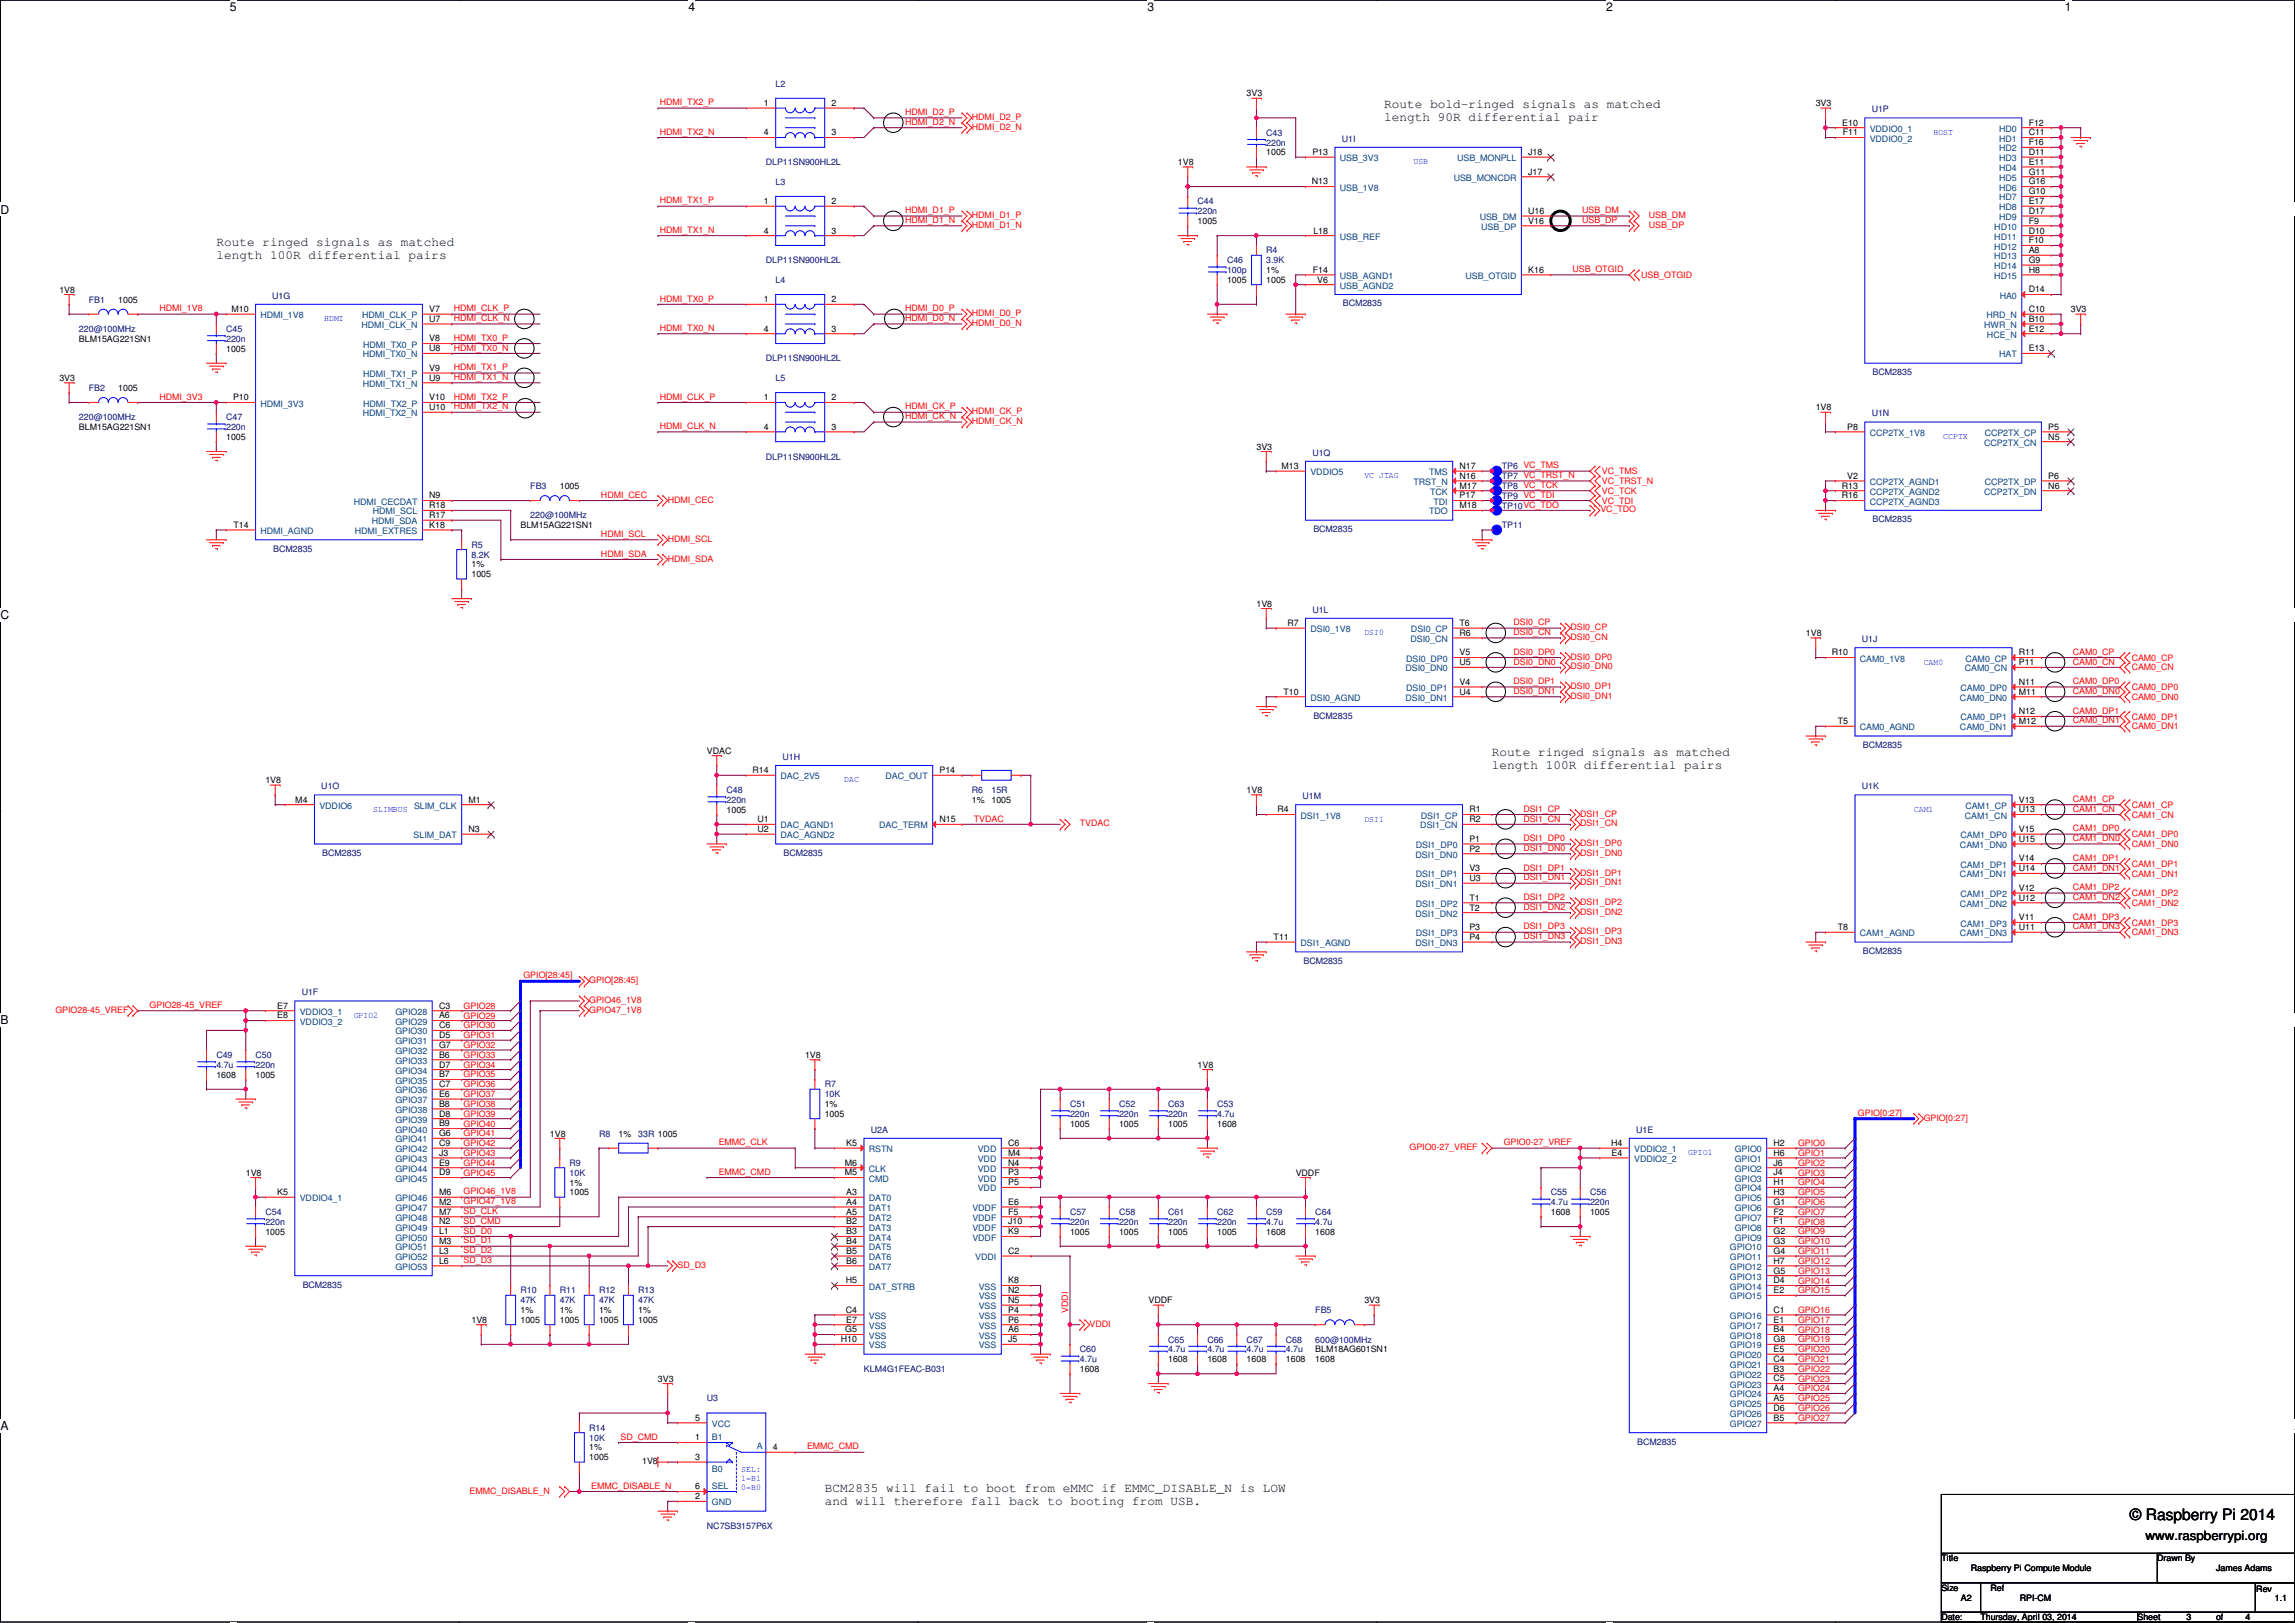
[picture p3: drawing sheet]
<svg xmlns="http://www.w3.org/2000/svg" width="594mm" height="420mm" viewBox="0 0 594 420" stroke-linecap="round" stroke-linejoin="round" font-family="sans-serif">
<defs><g id="words">
<text font-size="4.1" x="551.3" y="393.6">© Raspberry Pi 2014</text>
<g font-size="3.3">
<text x="358.3" y="28.1">Route bold-ringed signals as matched</text>
<text x="358.3" y="31.4">length 90R differential pair</text>
<text x="56" y="63.6">Route ringed signals as matched</text>
<text x="56" y="66.9">length 100R differential pairs</text>
<text x="386.2" y="195.7">Route ringed signals as matched</text>
<text x="386.2" y="199">length 100R differential pairs</text>
<text x="213.5" y="386.2">BCM2835 will fail to boot from eMMC if EMMC_DISABLE_N is LOW</text>
<text x="213.5" y="389.5">and will therefore fall back to booting from USB.</text>
<text x="555.4" y="398.7">www.raspberrypi.org</text>
</g>
<g font-size="3.1">
<text x="59.5" y="2.8">5</text>
<text x="178.2" y="2.8">4</text>
<text x="297" y="2.8">3</text>
<text x="415.7" y="2.8">2</text>
<text x="534.5" y="2.8">1</text>
<text x=".1" y="55.3">D</text>
<text x=".1" y="160.2">C</text>
<text x=".1" y="265.2">B</text>
<text x=".1" y="370.2">A</text>
<text x="594" y="370.2">A</text>
</g>
<g font-size="2.3" fill="#000080">
<text x="200.8" y="22.4">L2</text>
<text x="484.5" y="29">U1P</text>
<text x="327.8" y="35.1">C43</text>
<text x="327.8" y="37.7">220n</text>
<text x="347.3" y="36.7">U1I</text>
<text x="198.2" y="42.8">DLP11SN900HL2L</text>
<text x="200.8" y="47.8">L3</text>
<text x="310" y="52.9">C44</text>
<text x="310" y="55.5">220n</text>
<text x="327.8" y="65.6">R4</text>
<text x="198.2" y="68.2">DLP11SN900HL2L</text>
<text x="317.6" y="68.2">C46</text>
<text x="317.6" y="70.7">100p</text>
<text x="327.8" y="68.2">3.9K</text>
<text x="70.5" y="77.3">U1G</text>
<text x="200.8" y="73.2">L4</text>
<text x="23" y="78.3">FB1</text>
<text x="347.6" y="79.3">BCM2835</text>
<text x="20.4" y="85.9">220@100MHz</text>
<text x="58.5" y="85.9">C45</text>
<text x="58.5" y="88.5">220n</text>
<text x="198.2" y="93.6">DLP11SN900HL2L</text>
<text x="23" y="101.2">FB2</text>
<text x="200.8" y="98.6">L5</text>
<text x="484.8" y="97.1">BCM2835</text>
<text x="484.5" y="107.8">U1N</text>
<text x="20.4" y="108.8">220@100MHz</text>
<text x="58.5" y="108.8">C47</text>
<text x="58.5" y="111.3">220n</text>
<text x="198.2" y="119">DLP11SN900HL2L</text>
<text x="339.7" y="117.9">U1Q</text>
<text x="388.7" y="124">TP7 VC_TRST_N</text>
<text x="388.7" y="121.5">TP6 VC_TMS</text>
<text x="137.3" y="126.6">FB3</text>
<text x="388.7" y="129.1">TP9 VC_TDI</text>
<text x="388.7" y="131.7">TP10VC_TDO</text>
<text x="388.7" y="126.6">TP8 VC_TCK</text>
<text x="137.3" y="134.2">220@100MHz</text>
<text x="340" y="137.8">BCM2835</text>
<text x="388.7" y="136.7">TP11</text>
<text x="484.8" y="135.2">BCM2835</text>
<text x="70.7" y="142.8">BCM2835</text>
<text x="122" y="141.8">R5</text>
<text x="122" y="144.4">8.2K</text>
<text x="339.7" y="158.6">U1L</text>
<text x="482" y="166.2">U1J</text>
<text x="340" y="186">BCM2835</text>
<text x="202.6" y="196.7">U1H</text>
<text x="482.2" y="193.6">BCM2835</text>
<text x="83.2" y="204.3">U1O</text>
<text x="188.1" y="205.3">C48</text>
<text x="188.1" y="207.9">220n</text>
<text x="251.6" y="205.3">R6</text>
<text x="256.7" y="205.3">15R</text>
<text x="337.2" y="206.8">U1M</text>
<text x="482" y="204.3">U1K</text>
<text x="83.4" y="221.6">BCM2835</text>
<text x="202.8" y="221.6">BCM2835</text>
<text x="337.4" y="249.5">BCM2835</text>
<text x="482.2" y="247">BCM2835</text>
<text x="78.1" y="257.6">U1F</text>
<text x="56" y="273.9">C49</text>
<text x="66.2" y="273.9">C50</text>
<text x="56" y="276.4">4.7u</text>
<text x="66.2" y="276.4">220n</text>
<text x="213.5" y="281.5">R7</text>
<text x="213.5" y="284.1">10K</text>
<text x="277" y="286.6">C51</text>
<text x="289.7" y="286.6">C52</text>
<text x="302.4" y="286.6">C63</text>
<text x="315.1" y="286.6">C53</text>
<text x="225.4" y="293.2">U2A</text>
<text x="277" y="289.1">220n</text>
<text x="289.7" y="289.1">220n</text>
<text x="302.4" y="289.1">220n</text>
<text x="315.1" y="289.1">4.7u</text>
<text x="423.5" y="293.2">U1E</text>
<text x="155.1" y="294.2">R8</text>
<text x="165.2" y="294.2">33R 1005</text>
<text x="147.4" y="301.8">R9</text>
<text x="147.4" y="304.4">10K</text>
<text x="401.4" y="309.5">C55</text>
<text x="401.4" y="312">4.7u</text>
<text x="411.6" y="309.5">C56</text>
<text x="411.6" y="312">220n</text>
<text x="68.7" y="314.5">C54</text>
<text x="68.7" y="317.1">220n</text>
<text x="277" y="314.5">C57</text>
<text x="277" y="317.1">220n</text>
<text x="289.7" y="314.5">C58</text>
<text x="289.7" y="317.1">220n</text>
<text x="302.4" y="314.5">C61</text>
<text x="302.4" y="317.1">220n</text>
<text x="315.1" y="314.5">C62</text>
<text x="315.1" y="317.1">220n</text>
<text x="327.8" y="314.5">C59</text>
<text x="327.8" y="317.1">4.7u</text>
<text x="340.5" y="314.5">C64</text>
<text x="340.5" y="317.1">4.7u</text>
<text x="78.4" y="333.3">BCM2835</text>
<text x="134.7" y="334.9">R10</text>
<text x="144.9" y="334.9">R11</text>
<text x="155.1" y="334.9">R12</text>
<text x="165.2" y="334.9">R13</text>
<text x="134.7" y="337.4">47K</text>
<text x="144.9" y="337.4">47K</text>
<text x="155.1" y="337.4">47K</text>
<text x="165.2" y="337.4">47K</text>
<text x="340.5" y="339.9">FB5</text>
<text x="302.4" y="347.6">C65</text>
<text x="312.5" y="347.6">C66</text>
<text x="322.7" y="347.6">C67</text>
<text x="332.9" y="347.6">C68</text>
<text x="340.5" y="347.6">600@100MHz</text>
<text x="279.5" y="350.1">C60</text>
<text x="279.5" y="352.6">4.7u</text>
<text x="302.4" y="350.1">4.7u</text>
<text x="312.5" y="350.1">4.7u</text>
<text x="322.7" y="350.1">4.7u</text>
<text x="332.9" y="350.1">4.7u</text>
<text x="223.6" y="355.2">KLM4G1FEAC-B031</text>
<text x="183" y="362.8">U3</text>
<text x="152.5" y="370.4">R14</text>
<text x="152.5" y="373">10K</text>
<text x="423.8" y="374">BCM2835</text>
<text x="183" y="395.8">NC7SB3157P6X</text>
</g>
<g font-size="2.3" fill="#f00">
<text x="170.8" y="27.3">HDMI_TX2_P</text>
<text x="234.3" y="29.8">HDMI_D2_P</text>
<text x="170.8" y="34.9">HDMI_TX2_N</text>
<text x="234.3" y="32.3">HDMI_D2_N</text>
<text x="251.6" y="31.1">HDMI_D2_P</text>
<text x="251.6" y="33.6">HDMI_D2_N</text>
<text x="170.8" y="52.7">HDMI_TX1_P</text>
<text x="234.3" y="55.2">HDMI_D1_P</text>
<text x="234.3" y="57.7">HDMI_D1_N</text>
<text x="251.6" y="56.5">HDMI_D1_P</text>
<text x="251.6" y="59">HDMI_D1_N</text>
<text x="409.6" y="55.2">USB_DM</text>
<text x="409.6" y="57.7">USB_DP</text>
<text x="426.8" y="56.5">USB_DM</text>
<text x="426.8" y="59">USB_DP</text>
<text x="170.8" y="60.3">HDMI_TX1_N</text>
<text x="407" y="70.4">USB_OTGID</text>
<text x="424.8" y="72">USB_OTGID</text>
<text x="41.3" y="80.6">HDMI_1V8</text>
<text x="117.5" y="80.6">HDMI_CLK_P</text>
<text x="117.5" y="83.1">HDMI_CLK_N</text>
<text x="170.8" y="78.1">HDMI_TX0_P</text>
<text x="234.3" y="80.6">HDMI_D0_P</text>
<text x="234.3" y="83.1">HDMI_D0_N</text>
<text x="251.6" y="81.9">HDMI_D0_P</text>
<text x="117.5" y="88.2">HDMI_TX0_P</text>
<text x="170.8" y="85.7">HDMI_TX0_N</text>
<text x="251.6" y="84.4">HDMI_D0_N</text>
<text x="117.5" y="95.8">HDMI_TX1_P</text>
<text x="117.5" y="90.8">HDMI_TX0_N</text>
<text x="117.5" y="98.4">HDMI_TX1_N</text>
<text x="41.3" y="103.5">HDMI_3V3</text>
<text x="117.5" y="106">HDMI_TX2_N</text>
<text x="117.5" y="103.5">HDMI_TX2_P</text>
<text x="170.8" y="103.5">HDMI_CLK_P</text>
<text x="234.3" y="106">HDMI_CK_P</text>
<text x="251.6" y="107.3">HDMI_CK_P</text>
<text x="170.8" y="111.1">HDMI_CLK_N</text>
<text x="234.3" y="108.5">HDMI_CK_N</text>
<text x="251.6" y="109.8">HDMI_CK_N</text>
<text x="414.6" y="122.8">VC_TMS</text>
<text x="414.6" y="125.3">VC_TRST_N</text>
<text x="155.6" y="128.9">HDMI_CEC</text>
<text x="172.8" y="130.1">HDMI_CEC</text>
<text x="414.6" y="127.8">VC_TCK</text>
<text x="414.6" y="130.4">VC_TDI</text>
<text x="414.3" y="132.7">VC_TDO</text>
<text x="155.6" y="139">HDMI_SCL</text>
<text x="172.8" y="140.3">HDMI_SCL</text>
<text x="155.6" y="144.1">HDMI_SDA</text>
<text x="172.8" y="145.4">HDMI_SDA</text>
<text x="391.8" y="161.9">DSI0_CP</text>
<text x="391.8" y="164.4">DSI0_CN</text>
<text x="406.5" y="163.2">DSI0_CP</text>
<text x="406.5" y="165.7">DSI0_CN</text>
<text x="391.8" y="169.5">DSI0_DP0</text>
<text x="391.8" y="172">DSI0_DN0</text>
<text x="406.5" y="170.8">DSI0_DP0</text>
<text x="406.5" y="173.3">DSI0_DN0</text>
<text x="536.6" y="169.5">CAM0_CP</text>
<text x="536.6" y="172">CAM0_CN</text>
<text x="551.8" y="171">CAM0_CP</text>
<text x="551.8" y="173.6">CAM0_CN</text>
<text x="391.8" y="177.1">DSI0_DP1</text>
<text x="391.8" y="179.7">DSI0_DN1</text>
<text x="406.5" y="178.4">DSI0_DP1</text>
<text x="536.6" y="177.1">CAM0_DP0</text>
<text x="536.6" y="179.7">CAM0_DN0</text>
<text x="551.8" y="178.6">CAM0_DP0</text>
<text x="406.5" y="180.9">DSI0_DN1</text>
<text x="536.6" y="184.7">CAM0_DP1</text>
<text x="551.8" y="181.2">CAM0_DN0</text>
<text x="536.6" y="187.3">CAM0_DN1</text>
<text x="551.8" y="186.3">CAM0_DP1</text>
<text x="551.8" y="188.8">CAM0_DN1</text>
<text x="536.6" y="207.6">CAM1_CP</text>
<text x="551.8" y="209.1">CAM1_CP</text>
<text x="252.1" y="212.9">TVDAC</text>
<text x="279.5" y="214">TVDAC</text>
<text x="394.3" y="210.1">DSI1_CP</text>
<text x="394.3" y="212.7">DSI1_CN</text>
<text x="409.1" y="211.4">DSI1_CP</text>
<text x="409.1" y="214">DSI1_CN</text>
<text x="536.6" y="210.1">CAM1_CN</text>
<text x="536.6" y="215.2">CAM1_DP0</text>
<text x="551.8" y="211.7">CAM1_CN</text>
<text x="394.3" y="217.8">DSI1_DP0</text>
<text x="394.3" y="220.3">DSI1_DN0</text>
<text x="409.1" y="219">DSI1_DP0</text>
<text x="409.1" y="221.6">DSI1_DN0</text>
<text x="536.6" y="217.8">CAM1_DN0</text>
<text x="551.8" y="216.7">CAM1_DP0</text>
<text x="551.8" y="219.3">CAM1_DN0</text>
<text x="394.3" y="225.4">DSI1_DP1</text>
<text x="394.3" y="227.9">DSI1_DN1</text>
<text x="409.1" y="226.7">DSI1_DP1</text>
<text x="536.6" y="222.8">CAM1_DP1</text>
<text x="536.6" y="225.4">CAM1_DN1</text>
<text x="551.8" y="224.4">CAM1_DP1</text>
<text x="551.8" y="226.9">CAM1_DN1</text>
<text x="394.3" y="233">DSI1_DP2</text>
<text x="409.1" y="229.2">DSI1_DN1</text>
<text x="536.6" y="230.5">CAM1_DP2</text>
<text x="536.6" y="233">CAM1_DN2</text>
<text x="551.8" y="232">CAM1_DP2</text>
<text x="394.3" y="235.5">DSI1_DN2</text>
<text x="409.1" y="234.3">DSI1_DP2</text>
<text x="409.1" y="236.8">DSI1_DN2</text>
<text x="536.6" y="238.1">CAM1_DP3</text>
<text x="551.8" y="234.5">CAM1_DN2</text>
<text x="551.8" y="239.6">CAM1_DP3</text>
<text x="394.3" y="240.6">DSI1_DP3</text>
<text x="394.3" y="243.2">DSI1_DN3</text>
<text x="409.1" y="241.9">DSI1_DP3</text>
<text x="409.1" y="244.4">DSI1_DN3</text>
<text x="536.6" y="240.6">CAM1_DN3</text>
<text x="551.8" y="242.1">CAM1_DN3</text>
<text x="135.5" y="253.3">GPIO[28:45]</text>
<text x="152.5" y="254.6">GPIO[28:45]</text>
<text x="14.3" y="262.2">GPIO28-45_VREF</text>
<text x="38.7" y="260.9">GPIO28-45_VREF</text>
<text x="120" y="261.2">GPIO28</text>
<text x="120" y="263.7">GPIO29</text>
<text x="152.5" y="259.7">GPIO46_1V8</text>
<text x="152.5" y="262.2">GPIO47_1V8</text>
<text x="120" y="266.2">GPIO30</text>
<text x="120" y="268.8">GPIO31</text>
<text x="120" y="271.3">GPIO32</text>
<text x="120" y="273.9">GPIO33</text>
<text x="120" y="276.4">GPIO34</text>
<text x="120" y="278.9">GPIO35</text>
<text x="120" y="281.5">GPIO36</text>
<text x="120" y="284">GPIO37</text>
<text x="120" y="286.6">GPIO38</text>
<text x="120" y="289.1">GPIO39</text>
<text x="120" y="291.6">GPIO40</text>
<text x="480.9" y="288.8">GPIO[0:27]</text>
<text x="498" y="290.2">GPIO[0:27]</text>
<text x="120" y="294.2">GPIO41</text>
<text x="120" y="296.7">GPIO42</text>
<text x="120" y="299.3">GPIO43</text>
<text x="186" y="296.5">EMMC_CLK</text>
<text x="364.9" y="297.8">GPIO0-27_VREF</text>
<text x="389.2" y="296.5">GPIO0-27_VREF</text>
<text x="465.4" y="296.7">GPIO0</text>
<text x="465.4" y="299.3">GPIO1</text>
<text x="120" y="301.8">GPIO44</text>
<text x="120" y="304.3">GPIO45</text>
<text x="186" y="304.1">EMMC_CMD</text>
<text x="465.4" y="301.8">GPIO2</text>
<text x="465.4" y="304.3">GPIO3</text>
<text x="120" y="311.7">GPIO47_1V8</text>
<text x="120" y="309.2">GPIO46_1V8</text>
<text x="465.4" y="306.9">GPIO4</text>
<text x="465.4" y="309.4">GPIO5</text>
<text x="465.4" y="312">GPIO6</text>
<text x="120" y="316.8">SD_CMD</text>
<text x="120" y="314.3">SD_CLK</text>
<text x="465.4" y="314.5">GPIO7</text>
<text x="465.4" y="317">GPIO8</text>
<text x="120" y="321.9">SD_D1</text>
<text x="120" y="319.4">SD_D0</text>
<text x="465.4" y="319.6">GPIO9</text>
<text x="465.4" y="322.1">GPIO10</text>
<text x="120" y="324.4">SD_D2</text>
<text x="120" y="327">SD_D3</text>
<text x="175.4" y="328.3">SD_D3</text>
<text x="465.4" y="324.7">GPIO11</text>
<text x="465.4" y="327.2">GPIO12</text>
<text x="465.4" y="329.7">GPIO13</text>
<text x="465.4" y="332.3">GPIO14</text>
<text x="465.4" y="334.8">GPIO15</text>
<text x="276.5" y="339.9" transform="rotate(-90 276.5 339.9)">VDDI</text>
<text x="465.4" y="339.9">GPIO16</text>
<text x="282.1" y="343.5">VDDI</text>
<text x="465.4" y="342.4">GPIO17</text>
<text x="465.4" y="345">GPIO18</text>
<text x="465.4" y="347.5">GPIO19</text>
<text x="465.4" y="350.1">GPIO20</text>
<text x="465.4" y="352.6">GPIO21</text>
<text x="465.4" y="355.1">GPIO22</text>
<text x="465.4" y="357.7">GPIO23</text>
<text x="465.4" y="360.2">GPIO24</text>
<text x="465.4" y="362.8">GPIO25</text>
<text x="465.4" y="365.3">GPIO26</text>
<text x="465.4" y="367.8">GPIO27</text>
<text x="160.6" y="372.7">SD_CMD</text>
<text x="208.9" y="375.2">EMMC_CMD</text>
<text x="121.5" y="386.7">EMMC_DISABLE_N</text>
<text x="153" y="385.4">EMMC_DISABLE_N</text>
</g>
<g font-size="2.3">
<text x="197.7" y="27.4">1</text>
<text x="215.3" y="27.4">2</text>
<text x="322.7" y="25">3V3</text>
<text x="470" y="27.5">3V3</text>
<text x="197.7" y="35.1">4</text>
<text x="215.3" y="35.1">3</text>
<text x="476.9" y="32.5">E10</text>
<text x="477" y="35.1">F11</text>
<text x="525.1" y="32.5">F12</text>
<text x="525.1" y="35.1">C11</text>
<text x="327.8" y="40.2">1005</text>
<text x="339.7" y="40.1">P13</text>
<text x="395.6" y="40.1">J18</text>
<text x="525.1" y="37.6">F16</text>
<text x="525.1" y="40.1">D11</text>
<text x="304.9" y="42.8">1V8</text>
<text x="339.6" y="47.8">N13</text>
<text x="395.6" y="45.2">J17</text>
<text x="525.1" y="42.7">E11</text>
<text x="525.1" y="45.2">G11</text>
<text x="525.1" y="47.8">G16</text>
<text x="197.7" y="52.8">1</text>
<text x="215.3" y="52.8">2</text>
<text x="525.1" y="50.3">G10</text>
<text x="525.1" y="52.8">E17</text>
<text x="310" y="58">1005</text>
<text x="395.6" y="55.4">U16</text>
<text x="395.6" y="57.9">V16</text>
<text x="525.1" y="55.4">D17</text>
<text x="525.1" y="57.9">F9</text>
<text x="197.7" y="60.5">4</text>
<text x="215.3" y="60.5">3</text>
<text x="340" y="60.5">L18</text>
<text x="525.1" y="60.5">D10</text>
<text x="525.1" y="63">F10</text>
<text x="525.1" y="65.5">A8</text>
<text x="327.8" y="70.7">1%</text>
<text x="339.8" y="70.6">F14</text>
<text x="395.6" y="70.6">K16</text>
<text x="525.1" y="68.1">G9</text>
<text x="525.1" y="70.6">H8</text>
<text x="15.4" y="75.8">1V8</text>
<text x="317.6" y="73.2">1005</text>
<text x="327.8" y="73.2">1005</text>
<text x="341" y="73.2">V6</text>
<text x="525.1" y="75.7">D14</text>
<text x="30.6" y="78.3">1005</text>
<text x="59.9" y="80.8">M10</text>
<text x="111.1" y="80.8">V7</text>
<text x="111.1" y="83.3">U7</text>
<text x="197.7" y="78.2">1</text>
<text x="215.3" y="78.2">2</text>
<text x="525.1" y="80.8">C10</text>
<text x="525.1" y="83.3">B10</text>
<text x="536.1" y="80.9">3V3</text>
<text x="20.4" y="88.5">BLM15AG221SN1</text>
<text x="111.1" y="88.4">V8</text>
<text x="197.7" y="85.9">4</text>
<text x="215.3" y="85.9">3</text>
<text x="525.1" y="85.9">E12</text>
<text x="58.5" y="91">1005</text>
<text x="111.1" y="90.9">U8</text>
<text x="525.1" y="90.9">E13</text>
<text x="15.4" y="98.6">3V3</text>
<text x="30.6" y="101.2">1005</text>
<text x="111.1" y="96">V9</text>
<text x="111.1" y="98.6">U9</text>
<text x="60.3" y="103.6">P10</text>
<text x="111.1" y="103.6">V10</text>
<text x="111.1" y="106.2">U10</text>
<text x="197.7" y="103.6">1</text>
<text x="215.3" y="103.6">2</text>
<text x="470" y="106.3">1V8</text>
<text x="20.4" y="111.3">BLM15AG221SN1</text>
<text x="58.5" y="113.9">1005</text>
<text x="197.7" y="111.3">4</text>
<text x="215.3" y="111.3">3</text>
<text x="478.1" y="111.3">P8</text>
<text x="530.2" y="111.3">P5</text>
<text x="530.2" y="113.8">N5</text>
<text x="325.2" y="116.4">3V3</text>
<text x="331.7" y="121.4">M13</text>
<text x="377.8" y="121.4">N17</text>
<text x="377.8" y="124">N16</text>
<text x="478.1" y="124">V2</text>
<text x="530.2" y="124">P6</text>
<text x="111.1" y="129">N9</text>
<text x="111.1" y="131.6">R18</text>
<text x="144.9" y="126.6">1005</text>
<text x="377.8" y="126.5">M17</text>
<text x="377.8" y="129">P17</text>
<text x="377.8" y="131.6">M18</text>
<text x="476.8" y="126.5">R13</text>
<text x="476.8" y="129">R16</text>
<text x="530.2" y="126.5">N6</text>
<text x="60.4" y="136.7">T14</text>
<text x="111.1" y="134.1">R17</text>
<text x="111.1" y="136.7">K18</text>
<text x="134.7" y="136.7">BLM15AG221SN1</text>
<text x="122" y="149.4">1005</text>
<text x="122" y="146.9">1%</text>
<text x="325.2" y="157.1">1V8</text>
<text x="333.2" y="162.1">R7</text>
<text x="377.8" y="162.1">T6</text>
<text x="377.8" y="164.6">R6</text>
<text x="467.5" y="164.7">1V8</text>
<text x="377.8" y="169.7">V5</text>
<text x="377.8" y="172.2">U5</text>
<text x="474.2" y="169.7">R10</text>
<text x="522.6" y="169.7">R11</text>
<text x="522.6" y="172.2">P11</text>
<text x="332.2" y="179.8">T10</text>
<text x="377.8" y="177.3">V4</text>
<text x="377.8" y="179.8">U4</text>
<text x="522.6" y="177.3">N11</text>
<text x="522.6" y="179.8">M11</text>
<text x="522.6" y="184.9">N12</text>
<text x="475.7" y="187.5">T5</text>
<text x="522.6" y="187.5">M12</text>
<text x="183" y="195.2">VDAC</text>
<text x="68.7" y="202.8">1V8</text>
<text x="194.8" y="200.2">R14</text>
<text x="243.2" y="200.2">P14</text>
<text x="76.4" y="207.8">M4</text>
<text x="121.3" y="207.8">M1</text>
<text x="251.6" y="207.9">1%</text>
<text x="256.7" y="207.9">1005</text>
<text x="322.7" y="205.3">1V8</text>
<text x="522.6" y="207.8">V13</text>
<text x="121.3" y="215.4">N3</text>
<text x="188.1" y="210.4">1005</text>
<text x="196.1" y="212.9">U1</text>
<text x="196.1" y="215.4">U2</text>
<text x="243.2" y="212.9">N15</text>
<text x="330.7" y="210.3">R4</text>
<text x="380.4" y="210.3">R1</text>
<text x="380.4" y="212.9">R2</text>
<text x="522.6" y="210.3">U13</text>
<text x="522.6" y="215.4">V15</text>
<text x="380.4" y="217.9">P1</text>
<text x="380.4" y="220.5">P2</text>
<text x="522.6" y="217.9">U15</text>
<text x="380.4" y="225.6">V3</text>
<text x="522.6" y="223">V14</text>
<text x="522.6" y="225.6">U14</text>
<text x="380.4" y="228.1">U3</text>
<text x="380.4" y="233.2">T1</text>
<text x="522.6" y="230.6">V12</text>
<text x="522.6" y="233.2">U12</text>
<text x="380.4" y="235.7">T2</text>
<text x="522.6" y="238.3">V11</text>
<text x="329.7" y="243.3">T11</text>
<text x="380.4" y="240.8">P3</text>
<text x="380.4" y="243.3">P4</text>
<text x="475.7" y="240.8">T8</text>
<text x="522.6" y="240.8">U11</text>
<text x="71.7" y="261.1">E7</text>
<text x="71.7" y="263.7">E8</text>
<text x="113.7" y="261.1">C3</text>
<text x="113.7" y="263.7">A6</text>
<text x="113.7" y="266.2">C6</text>
<text x="113.7" y="268.7">D5</text>
<text x="113.7" y="271.3">G7</text>
<text x="113.7" y="273.8">B6</text>
<text x="208.4" y="273.9">1V8</text>
<text x="56" y="279">1608</text>
<text x="66.2" y="279">1005</text>
<text x="113.7" y="276.4">D7</text>
<text x="113.7" y="278.9">B7</text>
<text x="113.7" y="281.4">C7</text>
<text x="310" y="276.4">1V8</text>
<text x="113.7" y="284">E6</text>
<text x="113.7" y="286.5">B8</text>
<text x="213.5" y="286.6">1%</text>
<text x="113.7" y="289.1">D8</text>
<text x="113.7" y="291.6">B9</text>
<text x="213.5" y="289.1">1005</text>
<text x="277" y="291.7">1005</text>
<text x="289.7" y="291.7">1005</text>
<text x="302.4" y="291.7">1005</text>
<text x="315.1" y="291.7">1608</text>
<text x="113.7" y="294.1">G6</text>
<text x="113.7" y="296.7">C9</text>
<text x="113.7" y="299.2">J3</text>
<text x="142.4" y="294.2">1V8</text>
<text x="160.1" y="294.2">1%</text>
<text x="219.1" y="296.7">K5</text>
<text x="261" y="296.7">C6</text>
<text x="261" y="299.2">M4</text>
<text x="417.1" y="296.7">H4</text>
<text x="417.2" y="299.2">E4</text>
<text x="459.1" y="296.7">H2</text>
<text x="459.1" y="299.2">H6</text>
<text x="63.6" y="304.4">1V8</text>
<text x="113.7" y="301.8">E9</text>
<text x="113.7" y="304.3">D9</text>
<text x="218.7" y="304.3">M5</text>
<text x="218.7" y="301.8">M6</text>
<text x="261" y="301.8">N4</text>
<text x="261" y="304.3">P3</text>
<text x="335.4" y="304.4">VDDF</text>
<text x="459.1" y="301.8">J6</text>
<text x="459.1" y="304.3">J4</text>
<text x="71.7" y="309.4">K5</text>
<text x="113.7" y="309.4">M6</text>
<text x="113.7" y="311.9">M2</text>
<text x="147.4" y="309.5">1005</text>
<text x="147.4" y="306.9">1%</text>
<text x="219.1" y="309.4">A3</text>
<text x="219.1" y="311.9">A4</text>
<text x="261" y="306.8">P5</text>
<text x="261" y="311.9">E6</text>
<text x="459.1" y="306.8">H1</text>
<text x="459.1" y="309.4">H3</text>
<text x="459.1" y="311.9">G1</text>
<text x="113.7" y="314.5">M7</text>
<text x="113.7" y="317">N2</text>
<text x="219.1" y="314.5">A5</text>
<text x="219.1" y="317">B2</text>
<text x="261" y="314.5">F5</text>
<text x="261" y="317">J10</text>
<text x="401.4" y="314.5">1608</text>
<text x="411.6" y="314.5">1005</text>
<text x="459.1" y="314.5">F2</text>
<text x="459.1" y="317">F1</text>
<text x="68.7" y="319.6">1005</text>
<text x="113.7" y="319.5">L1</text>
<text x="113.7" y="322.1">M3</text>
<text x="219.1" y="319.5">B3</text>
<text x="219.1" y="322.1">B4</text>
<text x="261" y="319.5">K9</text>
<text x="277" y="319.6">1005</text>
<text x="289.7" y="319.6">1005</text>
<text x="302.4" y="319.6">1005</text>
<text x="315.1" y="319.6">1005</text>
<text x="327.8" y="319.6">1608</text>
<text x="340.5" y="319.6">1608</text>
<text x="459.1" y="319.5">G2</text>
<text x="459.1" y="322.1">G3</text>
<text x="113.7" y="324.6">L3</text>
<text x="113.7" y="327.2">L6</text>
<text x="219.1" y="324.6">B5</text>
<text x="219.1" y="327.2">B6</text>
<text x="261" y="324.6">C2</text>
<text x="459.1" y="324.6">G4</text>
<text x="459.1" y="327.2">H7</text>
<text x="459.1" y="329.7">G5</text>
<text x="218.9" y="332.2">H5</text>
<text x="261" y="332.2">K8</text>
<text x="261" y="334.8">N2</text>
<text x="459.1" y="332.2">D4</text>
<text x="459.1" y="334.8">E2</text>
<text x="134.7" y="339.9">1%</text>
<text x="144.9" y="339.9">1%</text>
<text x="155.1" y="339.9">1%</text>
<text x="165.2" y="339.9">1%</text>
<text x="218.9" y="339.9">C4</text>
<text x="261" y="337.3">N5</text>
<text x="261" y="339.9">P4</text>
<text x="297.3" y="337.4">VDDF</text>
<text x="353.2" y="337.4">3V3</text>
<text x="459.1" y="339.9">C1</text>
<text x="122" y="342.5">1V8</text>
<text x="134.7" y="342.5">1005</text>
<text x="144.9" y="342.5">1005</text>
<text x="155.1" y="342.5">1005</text>
<text x="165.2" y="342.5">1005</text>
<text x="217.7" y="347.5">H10</text>
<text x="218.8" y="344.9">G5</text>
<text x="219.1" y="342.4">E7</text>
<text x="261" y="342.4">P6</text>
<text x="261" y="344.9">A6</text>
<text x="261" y="347.5">J5</text>
<text x="459.1" y="342.4">E1</text>
<text x="459.1" y="344.9">B4</text>
<text x="459.1" y="347.5">G8</text>
<text x="302.4" y="352.6">1608</text>
<text x="312.5" y="352.6">1608</text>
<text x="322.7" y="352.6">1608</text>
<text x="332.9" y="352.6">1608</text>
<text x="340.5" y="350.1">BLM18AG601SN1</text>
<text x="340.5" y="352.6">1608</text>
<text x="459.1" y="350">E5</text>
<text x="459.1" y="352.6">C4</text>
<text x="170.3" y="357.7">3V3</text>
<text x="279.5" y="355.2">1608</text>
<text x="459.1" y="355.1">B3</text>
<text x="459.1" y="357.6">C5</text>
<text x="459.1" y="360.2">A4</text>
<text x="459.1" y="362.7">A5</text>
<text x="459.1" y="365.3">D6</text>
<text x="180" y="367.8">5</text>
<text x="459.1" y="367.8">B5</text>
<text x="152.5" y="375.5">1%</text>
<text x="180" y="372.9">1</text>
<text x="180" y="378">3</text>
<text x="200" y="375.4">4</text>
<text x="152.5" y="378">1005</text>
<text x="166.2" y="379.1">1V8</text>
<text x="180" y="388.1">2</text>
<text x="180" y="385.6">6</text>
<text x="502.5" y="404.2">Title</text>
<text x="510.2" y="406.7">Raspberry Pi Compute Module</text>
<text x="558.4" y="404.2">Drawn By</text>
<text x="573.7" y="406.7">James Adams</text>
<text x="502.5" y="411.8">Size</text>
<text x="515.2" y="411.8">Ref</text>
<text x="584.1" y="412.1">Rev</text>
<text x="502.5" y="419.4">Date:</text>
<text x="507.6" y="414.4">A2</text>
<text x="512.7" y="419.4">Thursday, April 03, 2014</text>
<text x="522.9" y="414.4">RPI-CM</text>
<text x="553.3" y="419.4">Sheet</text>
<text x="566" y="419.4">3</text>
<text x="573.7" y="419.4">of</text>
<text x="581.3" y="419.4">4</text>
<text x="588.9" y="414.4">1.1</text>
</g>
<g font-size="2.3" fill="#004080">
<text x="484" y="34.1">VDDIO0_1</text>
<text x="517.5" y="34.1">HD0</text>
<text x="346.8" y="41.7">USB_3V3</text>
<text x="377.2" y="41.7">USB_MONPLL</text>
<text x="484" y="36.7">VDDIO0_2</text>
<text x="517.5" y="36.7">HD1</text>
<text x="517.5" y="39.2">HD2</text>
<text x="517.5" y="41.7">HD3</text>
<text x="376.3" y="46.8">USB_MONCDR</text>
<text x="517.5" y="44.3">HD4</text>
<text x="517.5" y="46.8">HD5</text>
<text x="346.8" y="49.4">USB_1V8</text>
<text x="517.5" y="49.4">HD6</text>
<text x="517.5" y="51.9">HD7</text>
<text x="383" y="57">USB_DM</text>
<text x="383.4" y="59.5">USB_DP</text>
<text x="516.2" y="59.5">HD10</text>
<text x="517.5" y="54.4">HD8</text>
<text x="517.5" y="57">HD9</text>
<text x="346.8" y="62.1">USB_REF</text>
<text x="516.2" y="62.1">HD11</text>
<text x="516.2" y="64.6">HD12</text>
<text x="516.2" y="67.1">HD13</text>
<text x="516.2" y="69.7">HD14</text>
<text x="346.8" y="72.2">USB_AGND1</text>
<text x="346.8" y="74.8">USB_AGND2</text>
<text x="379.3" y="72.2">USB_OTGID</text>
<text x="516.2" y="72.2">HD15</text>
<text x="517.6" y="77.3">HA0</text>
<text x="67.4" y="82.4">HDMI_1V8</text>
<text x="93.7" y="82.4">HDMI_CLK_P</text>
<text x="514.2" y="82.4">HRD_N</text>
<text x="93.6" y="84.9">HDMI_CLK_N</text>
<text x="513.6" y="84.9">HWR_N</text>
<text x="514.3" y="87.5">HCE_N</text>
<text x="93.9" y="92.5">HDMI_TX0_N</text>
<text x="94" y="90">HDMI_TX0_P</text>
<text x="517.5" y="92.5">HAT</text>
<text x="93.9" y="100.2">HDMI_TX1_N</text>
<text x="94" y="97.6">HDMI_TX1_P</text>
<text x="67.4" y="105.2">HDMI_3V3</text>
<text x="93.9" y="107.8">HDMI_TX2_N</text>
<text x="94" y="105.2">HDMI_TX2_P</text>
<text x="484" y="112.9">CCP2TX_1V8</text>
<text x="513.8" y="112.9">CCP2TX_CP</text>
<text x="513.6" y="115.4">CCP2TX_CN</text>
<text x="339.2" y="123">VDDIO5</text>
<text x="365.9" y="125.6">TRST_N</text>
<text x="369.9" y="123">TMS</text>
<text x="484" y="125.6">CCP2TX_AGND1</text>
<text x="513.8" y="125.6">CCP2TX_DP</text>
<text x="91.6" y="130.6">HDMI_CECDAT</text>
<text x="370.2" y="128.1">TCK</text>
<text x="371.1" y="130.6">TDI</text>
<text x="484" y="128.1">CCP2TX_AGND2</text>
<text x="484" y="130.6">CCP2TX_AGND3</text>
<text x="513.6" y="128.1">CCP2TX_DN</text>
<text x="96.3" y="135.7">HDMI_SDA</text>
<text x="96.5" y="133.2">HDMI_SCL</text>
<text x="369.9" y="133.2">TDO</text>
<text x="67.4" y="138.3">HDMI_AGND</text>
<text x="91.9" y="138.3">HDMI_EXTRES</text>
<text x="339.2" y="163.7">DSI0_1V8</text>
<text x="365.1" y="166.2">DSI0_CN</text>
<text x="365.2" y="163.7">DSI0_CP</text>
<text x="363.8" y="173.8">DSI0_DN0</text>
<text x="364" y="171.3">DSI0_DP0</text>
<text x="481.4" y="171.3">CAM0_1V8</text>
<text x="508.6" y="173.8">CAM0_CN</text>
<text x="508.8" y="171.3">CAM0_CP</text>
<text x="364" y="178.9">DSI0_DP1</text>
<text x="507.5" y="178.9">CAM0_DP0</text>
<text x="339.2" y="181.4">DSI0_AGND</text>
<text x="363.8" y="181.4">DSI0_DN1</text>
<text x="507.4" y="181.4">CAM0_DN0</text>
<text x="481.4" y="189.1">CAM0_AGND</text>
<text x="507.4" y="189.1">CAM0_DN1</text>
<text x="507.5" y="186.5">CAM0_DP1</text>
<text x="202" y="201.8">DAC_2V5</text>
<text x="229.2" y="201.8">DAC_OUT</text>
<text x="82.7" y="209.4">VDDIO6</text>
<text x="107.2" y="209.4">SLIM_CLK</text>
<text x="508.8" y="209.4">CAM1_CP</text>
<text x="202" y="214.5">DAC_AGND1</text>
<text x="227.6" y="214.5">DAC_TERM</text>
<text x="336.7" y="211.9">DSI1_1V8</text>
<text x="367.7" y="214.5">DSI1_CN</text>
<text x="367.8" y="211.9">DSI1_CP</text>
<text x="508.6" y="211.9">CAM1_CN</text>
<text x="107.1" y="217">SLIM_DAT</text>
<text x="202" y="217">DAC_AGND2</text>
<text x="366.5" y="219.5">DSI1_DP0</text>
<text x="507.4" y="219.5">CAM1_DN0</text>
<text x="507.5" y="217">CAM1_DP0</text>
<text x="366.4" y="222.1">DSI1_DN0</text>
<text x="366.5" y="227.2">DSI1_DP1</text>
<text x="507.4" y="227.2">CAM1_DN1</text>
<text x="507.5" y="224.6">CAM1_DP1</text>
<text x="366.4" y="229.7">DSI1_DN1</text>
<text x="507.5" y="232.2">CAM1_DP2</text>
<text x="366.4" y="237.3">DSI1_DN2</text>
<text x="366.5" y="234.8">DSI1_DP2</text>
<text x="507.4" y="234.8">CAM1_DN2</text>
<text x="507.5" y="239.9">CAM1_DP3</text>
<text x="336.7" y="244.9">DSI1_AGND</text>
<text x="366.4" y="244.9">DSI1_DN3</text>
<text x="366.5" y="242.4">DSI1_DP3</text>
<text x="481.4" y="242.4">CAM1_AGND</text>
<text x="507.4" y="242.4">CAM1_DN3</text>
<text x="77.6" y="262.7">VDDIO3_1</text>
<text x="102.4" y="262.7">GPIO28</text>
<text x="77.6" y="265.3">VDDIO3_2</text>
<text x="102.4" y="265.3">GPIO29</text>
<text x="102.4" y="267.8">GPIO30</text>
<text x="102.4" y="270.3">GPIO31</text>
<text x="102.4" y="272.9">GPIO32</text>
<text x="102.4" y="275.4">GPIO33</text>
<text x="102.4" y="278">GPIO34</text>
<text x="102.4" y="280.5">GPIO35</text>
<text x="102.4" y="283">GPIO36</text>
<text x="102.4" y="285.6">GPIO37</text>
<text x="102.4" y="288.1">GPIO38</text>
<text x="102.4" y="290.7">GPIO39</text>
<text x="102.4" y="293.2">GPIO40</text>
<text x="102.4" y="295.7">GPIO41</text>
<text x="102.4" y="298.3">GPIO42</text>
<text x="224.9" y="298.3">RSTN</text>
<text x="253.1" y="298.3">VDD</text>
<text x="423" y="298.3">VDDIO2_1</text>
<text x="449.1" y="298.3">GPIO0</text>
<text x="102.4" y="300.8">GPIO43</text>
<text x="102.4" y="303.4">GPIO44</text>
<text x="102.4" y="305.9">GPIO45</text>
<text x="224.9" y="305.9">CMD</text>
<text x="224.9" y="303.4">CLK</text>
<text x="253.1" y="300.8">VDD</text>
<text x="253.1" y="303.4">VDD</text>
<text x="253.1" y="305.9">VDD</text>
<text x="423" y="300.8">VDDIO2_2</text>
<text x="449.1" y="300.8">GPIO1</text>
<text x="449.1" y="303.4">GPIO2</text>
<text x="449.1" y="305.9">GPIO3</text>
<text x="77.6" y="311">VDDIO4_1</text>
<text x="102.4" y="311">GPIO46</text>
<text x="224.9" y="311">DAT0</text>
<text x="253.1" y="308.4">VDD</text>
<text x="449.1" y="308.4">GPIO4</text>
<text x="449.1" y="311">GPIO5</text>
<text x="102.4" y="313.5">GPIO47</text>
<text x="102.4" y="316.1">GPIO48</text>
<text x="224.9" y="313.5">DAT1</text>
<text x="224.9" y="316.1">DAT2</text>
<text x="251.7" y="313.5">VDDF</text>
<text x="251.7" y="316.1">VDDF</text>
<text x="449.1" y="313.5">GPIO6</text>
<text x="449.1" y="316.1">GPIO7</text>
<text x="102.4" y="318.6">GPIO49</text>
<text x="102.4" y="321.1">GPIO50</text>
<text x="102.4" y="323.7">GPIO51</text>
<text x="224.9" y="318.6">DAT3</text>
<text x="224.9" y="321.1">DAT4</text>
<text x="224.9" y="323.7">DAT5</text>
<text x="251.7" y="318.6">VDDF</text>
<text x="251.7" y="321.1">VDDF</text>
<text x="447.8" y="323.7">GPIO10</text>
<text x="449.1" y="318.6">GPIO8</text>
<text x="449.1" y="321.1">GPIO9</text>
<text x="102.4" y="326.2">GPIO52</text>
<text x="102.4" y="328.8">GPIO53</text>
<text x="224.9" y="326.2">DAT6</text>
<text x="224.9" y="328.8">DAT7</text>
<text x="252.5" y="326.2">VDDI</text>
<text x="447.8" y="326.2">GPIO11</text>
<text x="447.8" y="328.8">GPIO12</text>
<text x="224.9" y="333.8">DAT_STRB</text>
<text x="253.4" y="333.8">VSS</text>
<text x="447.8" y="331.3">GPIO13</text>
<text x="447.8" y="333.8">GPIO14</text>
<text x="224.9" y="341.5">VSS</text>
<text x="253.4" y="336.4">VSS</text>
<text x="253.4" y="338.9">VSS</text>
<text x="253.4" y="341.5">VSS</text>
<text x="447.8" y="336.4">GPIO15</text>
<text x="447.8" y="341.5">GPIO16</text>
<text x="224.9" y="344">VSS</text>
<text x="224.9" y="346.5">VSS</text>
<text x="253.4" y="344">VSS</text>
<text x="253.4" y="346.5">VSS</text>
<text x="447.8" y="344">GPIO17</text>
<text x="447.8" y="346.5">GPIO18</text>
<text x="224.9" y="349.1">VSS</text>
<text x="253.4" y="349.1">VSS</text>
<text x="447.8" y="349.1">GPIO19</text>
<text x="447.8" y="351.6">GPIO20</text>
<text x="447.8" y="354.2">GPIO21</text>
<text x="447.8" y="356.7">GPIO22</text>
<text x="447.8" y="359.2">GPIO23</text>
<text x="447.8" y="361.8">GPIO24</text>
<text x="447.8" y="364.3">GPIO25</text>
<text x="184.3" y="369.4">VCC</text>
<text x="447.8" y="366.9">GPIO26</text>
<text x="447.8" y="369.4">GPIO27</text>
<text x="184.3" y="372.7">B1</text>
<text x="196" y="375">A</text>
<text x="184.3" y="381.1">B0</text>
<text x="184.3" y="389.7">GND</text>
<text x="184.3" y="385.4">SEL</text>
</g>
<g font-size="2.3" fill="#00f">
<text x="500.5" y="34.9">HOST</text>
<text x="365.9" y="42.5">USB</text>
<text x="83.9" y="83.2">HDMI</text>
<text x="503" y="113.7">CCPTX</text>
<text x="353.2" y="123.8">VC JTAG</text>
<text x="353.2" y="164.5">DSI0</text>
<text x="498" y="172.1">CAM0</text>
<text x="218.6" y="202.6">DAC</text>
<text x="96.6" y="210.2">SLIMBUS</text>
<text x="353.2" y="212.7">DSI1</text>
<text x="495.4" y="210.2">CAM1</text>
<text x="91.6" y="263.5">GPIO2</text>
<text x="437" y="299.1">GPIO1</text>
<text x="191.9" y="381.1">SEL:</text>
<text x="191.9" y="383.4">1=B1</text>
<text x="191.9" y="385.7">0=B0</text>
</g>
</g></defs>
<path d="M.1 0h593.9v419.9h-593.9z" fill="none" stroke="#000" stroke-width=".26"/>
<g fill="#fff">
<path d="M59.5 0h1.7v3.5h-1.7z"/>
<path d="M59.5 419.9h1.7v.1h-1.7z"/>
</g>
<path d="M118.9 0h.1M118.9 419.9h.1" fill="none" stroke="#000" stroke-width=".26"/>
<g fill="#fff">
<path d="M178.2 0h1.8v3.5h-1.8z"/>
<path d="M178.2 419.9h1.8v.1h-1.8z"/>
</g>
<path d="M237.7 0h.1M237.7 419.9h.1" fill="none" stroke="#000" stroke-width=".26"/>
<g fill="#fff">
<path d="M297 0h1.7v3.5h-1.7z"/>
<path d="M297 419.9h1.7v.1h-1.7z"/>
</g>
<path d="M356.4 0h.1M356.4 419.9h.1" fill="none" stroke="#000" stroke-width=".26"/>
<g fill="#fff">
<path d="M415.7 0h1.8v3.5h-1.8z"/>
<path d="M415.7 419.9h1.8v.1h-1.8z"/>
</g>
<path d="M475.2 0h.1M475.2 419.9h.1" fill="none" stroke="#000" stroke-width=".26"/>
<g fill="#fff">
<path d="M534.5 0h1.8v3.5h-1.8z"/>
<path d="M534.5 419.9h1.8v.1h-1.8z"/>
<path d="M.1 52.5h2.3v3.5h-2.3z"/>
<path d="M594 52.5l.1 3.5z"/>
<path d="M.1 157.4h2.3v3.5h-2.3z"/>
<path d="M594 157.4l.1 3.5z"/>
</g>
<path d="M.1 105h.1M594 105h.1" fill="none" stroke="#000" stroke-width=".26"/>
<g fill="#fff">
<path d="M.1 262.4h2.1v3.5h-2.1z"/>
<path d="M594 262.4l.1 3.5z"/>
</g>
<path d="M.1 210h.1M594 210h.1" fill="none" stroke="#000" stroke-width=".26"/>
<g fill="#fff">
<path d="M.1 367.4h2.1v3.4h-2.1z"/>
<path d="M594 367.4l.1 3.4z"/>
</g>
<g fill="none" stroke="#000" stroke-width=".26">
<path d="M.1 314.9h.1M594 314.9h.1"/>
<circle cx="231.2" cy="31.8" r="2.52"/>
<circle cx="231.2" cy="57.2" r="2.52"/>
<circle cx="135.7" cy="90.2" r="2.52"/>
<circle cx="135.7" cy="97.8" r="2.52"/>
<circle cx="135.7" cy="82.6" r="2.52"/>
<circle cx="231.5" cy="82.6" r="2.52"/>
<circle cx="136" cy="105.7" r="2.52"/>
<circle cx="231.2" cy="108" r="2.52"/>
<circle cx="387.2" cy="163.8" r="2.52"/>
<circle cx="387.2" cy="171.5" r="2.52"/>
<circle cx="387.2" cy="179.1" r="2.52"/>
<circle cx="532" cy="179.1" r="2.52"/>
<circle cx="532" cy="171.5" r="2.52"/>
<circle cx="532" cy="186.7" r="2.52"/>
<circle cx="389.7" cy="219.7" r="2.52"/>
<circle cx="389.7" cy="212.1" r="2.52"/>
<circle cx="532" cy="209.6" r="2.52"/>
<circle cx="532" cy="217.2" r="2.52"/>
<circle cx="389.7" cy="235" r="2.52"/>
<circle cx="389.7" cy="227.3" r="2.52"/>
<circle cx="532" cy="232.4" r="2.52"/>
<circle cx="532" cy="224.8" r="2.52"/>
<circle cx="389.7" cy="242.6" r="2.52"/>
<circle cx="532" cy="240" r="2.52"/>
</g>
<circle cx="404" cy="57.2" r="2.52" fill="none" stroke="#000" stroke-width=".76"/>
<path d="M472.6 124.5h.1M472.6 127h.1M472.6 124.5h2.5M472.6 124.5v2.5M167.8 327.7h.1M167.8 327.7h5" fill="none" stroke="#800040" stroke-width=".26"/>
<circle cx="472.5" cy="127" r=".49" fill="#f0f"/>
<circle cx="472.5" cy="127" r=".49" fill="none" stroke="#f0f" stroke-width=".26"/>
<path d="M472.6 127h.1M472.6 129.6h.1M472.6 132.1h.1M472.6 127h2.5M472.6 127v5.1M472.6 129.6h2.5" fill="none" stroke="#800040" stroke-width=".26"/>
<circle cx="472.5" cy="129.6" r=".49" fill="#f0f"/>
<circle cx="472.5" cy="129.6" r=".49" fill="none" stroke="#f0f" stroke-width=".26"/>
<path d="M472.6 33.1h.1M472.6 30.5v2.6M472.6 35.6h2.5M472.6 33.1h2.5M475.1 35.6h.1M472.6 111.8h.1M472.6 109.3v2.5M472.6 111.8h2.5M475.1 111.8h.1" fill="none" stroke="#800040" stroke-width=".26"/>
<circle cx="472.5" cy="33" r=".49" fill="#f0f"/>
<circle cx="472.5" cy="33" r=".49" fill="none" stroke="#f0f" stroke-width=".26"/>
<path d="M472.6 35.6h.1M472.6 33.1v2.5M531 81.3h2.5M533.5 81.3h.1M533.5 83.9h.1M533.5 81.3v2.6" fill="none" stroke="#800040" stroke-width=".26"/>
<circle cx="533.5" cy="83.8" r=".49" fill="#f0f"/>
<circle cx="533.5" cy="83.8" r=".49" fill="none" stroke="#f0f" stroke-width=".26"/>
<path d="M533.5 86.4h5.1M538.6 86.4h.1" fill="none" stroke="#800040" stroke-width=".26"/>
<circle cx="533.5" cy="86.4" r=".49" fill="#f0f"/>
<circle cx="533.5" cy="86.4" r=".49" fill="none" stroke="#f0f" stroke-width=".26"/>
<g fill="none" stroke="#800040" stroke-width=".26">
<path d="M531 33.1h2.5M533.5 33.1h.1M533.5 35.6h.1M533.5 33.1v2.5M531 76.2h.1M531 76.2h2.5M531 71.2h2.5M531 68.6h2.5M533.5 71.2h.1M533.5 76.2h.1M533.5 68.6h.1M533.5 68.6v7.6"/>
<path d="M531 83.9h2.5M531 86.4h2.5M533.5 83.9h.1M533.5 86.4h.1M533.5 83.9v2.5M538.6 83.9h.1M538.6 83.9v2.5M464.9 297.2h.1M464.9 299.8h.1M464.9 297.2h12.7M464.9 299.8h12.7M464.9 302.3h.1"/>
<path d="M464.9 302.3h12.7"/>
</g>
<circle cx="533.5" cy="68.6" r=".49" fill="#f0f"/>
<circle cx="533.5" cy="68.6" r=".49" fill="none" stroke="#f0f" stroke-width=".26"/>
<circle cx="533.5" cy="71.1" r=".49" fill="#f0f"/>
<circle cx="533.5" cy="71.1" r=".49" fill="none" stroke="#f0f" stroke-width=".26"/>
<path d="M531 66.1h2.5M531 63.5h2.5M533.5 66.1h.1M533.5 68.6h.1M533.5 63.5h.1M533.5 63.5v5.1M464.9 304.8h.1M464.9 307.4h.1M464.9 304.8h12.7M464.9 307.4h12.7" fill="none" stroke="#800040" stroke-width=".26"/>
<circle cx="533.5" cy="66.1" r=".49" fill="#f0f"/>
<circle cx="533.5" cy="66.1" r=".49" fill="none" stroke="#f0f" stroke-width=".26"/>
<path d="M531 61h2.5M533.5 61h.1M533.5 63.5h.1M533.5 61v2.5" fill="none" stroke="#800040" stroke-width=".26"/>
<circle cx="533.5" cy="61" r=".49" fill="#f0f"/>
<circle cx="533.5" cy="61" r=".49" fill="none" stroke="#f0f" stroke-width=".26"/>
<circle cx="533.5" cy="63.5" r=".49" fill="#f0f"/>
<circle cx="533.5" cy="63.5" r=".49" fill="none" stroke="#f0f" stroke-width=".26"/>
<path d="M531 58.5h2.5M533.5 58.5h.1" fill="none" stroke="#800040" stroke-width=".26"/>
<circle cx="533.5" cy="58.4" r=".49" fill="#f0f"/>
<circle cx="533.5" cy="58.4" r=".49" fill="none" stroke="#f0f" stroke-width=".26"/>
<g fill="none" stroke="#800040" stroke-width=".26">
<path d="M531 55.9h2.5M531 53.4h2.5M533.5 55.9h.1M533.5 58.5h.1M533.5 53.4h.1M533.5 53.4v7.6M533.5 61h.1M464.9 309.9h.1M464.9 312.5h.1M464.9 315h.1M464.9 317.5h.1M464.9 309.9h12.7"/>
<path d="M464.9 312.5h12.7M464.9 315h12.7M464.9 317.5h12.7M464.9 320.1h.1M464.9 322.6h.1M464.9 320.1h12.7M464.9 322.6h12.7"/>
</g>
<circle cx="533.5" cy="55.9" r=".49" fill="#f0f"/>
<circle cx="533.5" cy="55.9" r=".49" fill="none" stroke="#f0f" stroke-width=".26"/>
<path d="M531 50.8h2.5M533.5 50.8h.1M533.5 53.4h.1M533.5 50.8v2.6" fill="none" stroke="#800040" stroke-width=".26"/>
<circle cx="533.5" cy="50.8" r=".49" fill="#f0f"/>
<circle cx="533.5" cy="50.8" r=".49" fill="none" stroke="#f0f" stroke-width=".26"/>
<circle cx="533.5" cy="53.4" r=".49" fill="#f0f"/>
<circle cx="533.5" cy="53.4" r=".49" fill="none" stroke="#f0f" stroke-width=".26"/>
<path d="M531 48.3h2.5M531 45.8h2.5M533.5 48.3h.1M533.5 50.8h.1M533.5 45.8h.1M533.5 45.8v5M464.9 325.2h.1M464.9 327.7h.1M464.9 325.2h12.7M464.9 327.7h12.7" fill="none" stroke="#800040" stroke-width=".26"/>
<circle cx="533.5" cy="45.7" r=".49" fill="#f0f"/>
<circle cx="533.5" cy="45.7" r=".49" fill="none" stroke="#f0f" stroke-width=".26"/>
<circle cx="533.5" cy="48.3" r=".49" fill="#f0f"/>
<circle cx="533.5" cy="48.3" r=".49" fill="none" stroke="#f0f" stroke-width=".26"/>
<path d="M531 43.2h2.5M531 40.7h2.5M533.5 43.2h.1M533.5 45.8h.1M533.5 40.7h.1M533.5 40.7v5.1M464.9 340.4h.1M464.9 342.9h.1M464.9 345.5h.1M464.9 340.4h12.7M464.9 342.9h12.7M464.9 345.5h12.7" fill="none" stroke="#800040" stroke-width=".26"/>
<circle cx="533.5" cy="40.7" r=".49" fill="#f0f"/>
<circle cx="533.5" cy="40.7" r=".49" fill="none" stroke="#f0f" stroke-width=".26"/>
<circle cx="533.5" cy="43.2" r=".49" fill="#f0f"/>
<circle cx="533.5" cy="43.2" r=".49" fill="none" stroke="#f0f" stroke-width=".26"/>
<path d="M531 38.1h2.5M531 35.6h2.5M533.5 38.1h.1M533.5 35.6h.1M533.5 35.6v5.1M533.5 40.7h.1M464.9 348h.1M464.9 350.6h.1M464.9 353.1h.1M464.9 348h12.7M464.9 350.6h12.7M464.9 353.1h12.7" fill="none" stroke="#800040" stroke-width=".26"/>
<circle cx="533.5" cy="35.6" r=".49" fill="#f0f"/>
<circle cx="533.5" cy="35.6" r=".49" fill="none" stroke="#f0f" stroke-width=".26"/>
<circle cx="533.5" cy="38.1" r=".49" fill="#f0f"/>
<circle cx="533.5" cy="38.1" r=".49" fill="none" stroke="#f0f" stroke-width=".26"/>
<path d="M533.5 33.1h5.1M538.6 33.1h.1" fill="none" stroke="#800040" stroke-width=".26"/>
<circle cx="533.5" cy="33" r=".49" fill="#f0f"/>
<circle cx="533.5" cy="33" r=".49" fill="none" stroke="#f0f" stroke-width=".26"/>
<g fill="none" stroke="#800040" stroke-width=".26">
<path d="M538.6 35.6h.1M538.6 33.1v2.5M464.9 330.2h.1M464.9 332.8h.1M464.9 335.3h.1M464.9 330.2h12.7M464.9 332.8h12.7M464.9 335.3h12.7M464.9 355.6h.1M464.9 358.2h.1M464.9 355.6h12.7M464.9 358.2h12.7"/>
<path d="M464.9 360.7h.1M464.9 363.3h.1M464.9 365.8h.1M464.9 368.3h.1M464.9 360.7h12.7M464.9 363.3h12.7M464.9 365.8h12.7M464.9 368.3h12.7"/>
</g>
<path d="M480.2 289.6v5.1" fill="none" stroke="#00f" stroke-width=".76"/>
<circle cx="480.2" cy="289.6" r=".38" fill="#00f"/>
<path d="M480.2 294.7v2.5" fill="none" stroke="#00f" stroke-width=".76"/>
<circle cx="480.2" cy="294.7" r=".38" fill="#00f"/>
<path d="M480.2 297.2v2.6" fill="none" stroke="#00f" stroke-width=".76"/>
<circle cx="480.2" cy="297.2" r=".38" fill="#00f"/>
<path d="M480.2 299.8v2.5" fill="none" stroke="#00f" stroke-width=".76"/>
<circle cx="480.2" cy="299.8" r=".38" fill="#00f"/>
<path d="M480.2 302.3v2.5" fill="none" stroke="#00f" stroke-width=".76"/>
<circle cx="480.2" cy="302.3" r=".38" fill="#00f"/>
<path d="M480.2 304.8v2.6" fill="none" stroke="#00f" stroke-width=".76"/>
<circle cx="480.2" cy="304.8" r=".38" fill="#00f"/>
<path d="M480.2 307.4v2.5" fill="none" stroke="#00f" stroke-width=".76"/>
<circle cx="480.2" cy="307.4" r=".38" fill="#00f"/>
<path d="M480.2 309.9v2.6" fill="none" stroke="#00f" stroke-width=".76"/>
<circle cx="480.2" cy="309.9" r=".38" fill="#00f"/>
<path d="M480.2 312.5v2.5" fill="none" stroke="#00f" stroke-width=".76"/>
<circle cx="480.2" cy="312.5" r=".38" fill="#00f"/>
<path d="M480.2 315v2.5" fill="none" stroke="#00f" stroke-width=".76"/>
<circle cx="480.2" cy="315" r=".38" fill="#00f"/>
<path d="M480.2 317.5v2.6" fill="none" stroke="#00f" stroke-width=".76"/>
<circle cx="480.2" cy="317.5" r=".38" fill="#00f"/>
<path d="M480.2 320.1v2.5" fill="none" stroke="#00f" stroke-width=".76"/>
<circle cx="480.2" cy="320.1" r=".38" fill="#00f"/>
<path d="M480.2 322.6v2.6" fill="none" stroke="#00f" stroke-width=".76"/>
<circle cx="480.2" cy="322.6" r=".38" fill="#00f"/>
<path d="M480.2 325.2v2.5" fill="none" stroke="#00f" stroke-width=".76"/>
<circle cx="480.2" cy="325.2" r=".38" fill="#00f"/>
<path d="M480.2 327.7v2.5" fill="none" stroke="#00f" stroke-width=".76"/>
<circle cx="480.2" cy="327.7" r=".38" fill="#00f"/>
<path d="M480.2 330.2v2.6" fill="none" stroke="#00f" stroke-width=".76"/>
<circle cx="480.2" cy="330.2" r=".38" fill="#00f"/>
<path d="M480.2 332.8v5.1" fill="none" stroke="#00f" stroke-width=".76"/>
<circle cx="480.2" cy="332.8" r=".38" fill="#00f"/>
<path d="M480.2 337.9v2.5" fill="none" stroke="#00f" stroke-width=".76"/>
<circle cx="480.2" cy="337.9" r=".38" fill="#00f"/>
<path d="M480.2 340.4v2.5" fill="none" stroke="#00f" stroke-width=".76"/>
<circle cx="480.2" cy="340.4" r=".38" fill="#00f"/>
<path d="M480.2 342.9v2.6" fill="none" stroke="#00f" stroke-width=".76"/>
<circle cx="480.2" cy="342.9" r=".38" fill="#00f"/>
<path d="M480.2 345.5v2.5" fill="none" stroke="#00f" stroke-width=".76"/>
<circle cx="480.2" cy="345.5" r=".38" fill="#00f"/>
<path d="M480.2 348v2.6" fill="none" stroke="#00f" stroke-width=".76"/>
<circle cx="480.2" cy="348" r=".38" fill="#00f"/>
<path d="M480.2 350.6v2.5" fill="none" stroke="#00f" stroke-width=".76"/>
<circle cx="480.2" cy="350.6" r=".38" fill="#00f"/>
<path d="M480.2 353.1v2.5" fill="none" stroke="#00f" stroke-width=".76"/>
<circle cx="480.2" cy="353.1" r=".38" fill="#00f"/>
<path d="M480.2 355.6v2.6" fill="none" stroke="#00f" stroke-width=".76"/>
<circle cx="480.2" cy="355.6" r=".38" fill="#00f"/>
<path d="M480.2 358.2v2.5" fill="none" stroke="#00f" stroke-width=".76"/>
<circle cx="480.2" cy="358.2" r=".38" fill="#00f"/>
<path d="M480.2 360.7v2.6" fill="none" stroke="#00f" stroke-width=".76"/>
<circle cx="480.2" cy="360.7" r=".38" fill="#00f"/>
<path d="M480.2 363.3v2.5" fill="none" stroke="#00f" stroke-width=".76"/>
<circle cx="480.2" cy="363.3" r=".38" fill="#00f"/>
<path d="M480.2 289.6h15.2" fill="none" stroke="#00f" stroke-width=".76"/>
<circle cx="480.2" cy="289.6" r=".38" fill="#00f"/>
<path d="M409.1 297.2h.1M409.1 297.2h5M409.1 297.2v2.6" fill="none" stroke="#800040" stroke-width=".26"/>
<circle cx="409" cy="299.7" r=".49" fill="#f0f"/>
<circle cx="409" cy="299.7" r=".49" fill="none" stroke="#f0f" stroke-width=".26"/>
<path d="M409.1 299.8h.1M409.1 299.8h5M409.1 299.8v2.5M398.9 315h.1M398.9 317.5h.1M398.9 315v2.5M409.1 315h.1M409.1 315v2.5h-10.2" fill="none" stroke="#800040" stroke-width=".26"/>
<circle cx="409" cy="317.5" r=".49" fill="#f0f"/>
<circle cx="409" cy="317.5" r=".49" fill="none" stroke="#f0f" stroke-width=".26"/>
<g fill="none" stroke="#800040" stroke-width=".26">
<path d="M327.8 119.4v2.6M327.8 122h.1M327.8 122h2.5M383.7 122h2.5M383.7 124.5h2.5M383.7 127h2.5M383.7 129.6h2.5M383.7 132.1h2.5M386.2 122h.1M386.2 124.5h.1M386.2 127h.1M386.2 129.6h.1"/>
<path d="M386.2 132.1h.1M63.6 264.2h.1M63.6 264.2v2.5M398.9 302.3h.1M398.9 302.3v5.1M409.1 317.5h.1M409.1 317.5v2.6"/>
</g>
<circle cx="63.6" cy="266.7" r=".49" fill="#f0f"/>
<circle cx="63.6" cy="266.7" r=".49" fill="none" stroke="#f0f" stroke-width=".26"/>
<path d="M335.4 71.2h.1M335.4 73.7h.1M335.4 71.2h2.5M335.4 71.2v10.1M335.4 73.7h2.5M335.4 81.3h.1M53.5 279.4h.1M53.5 279.4v2.6" fill="none" stroke="#800040" stroke-width=".26"/>
<circle cx="335.4" cy="73.7" r=".49" fill="#f0f"/>
<circle cx="335.4" cy="73.7" r=".49" fill="none" stroke="#f0f" stroke-width=".26"/>
<path d="M53.5 282h.1M53.5 282h10.1M63.6 282h.1M63.6 282v2.5" fill="none" stroke="#800040" stroke-width=".26"/>
<circle cx="63.6" cy="282" r=".49" fill="#f0f"/>
<circle cx="63.6" cy="282" r=".49" fill="none" stroke="#f0f" stroke-width=".26"/>
<path d="M315.1 61h.1M315.1 61v5.1M315.1 61h22.8M325.2 61h.1M325.2 61v2.5M337.9 61h.1M53.5 266.7h.1M53.5 266.7v5.1" fill="none" stroke="#800040" stroke-width=".26"/>
<circle cx="325.2" cy="61" r=".49" fill="#f0f"/>
<circle cx="325.2" cy="61" r=".49" fill="none" stroke="#f0f" stroke-width=".26"/>
<path d="M315.1 78.8h.1M315.1 73.7v5.1M325.2 78.8h.1M325.2 76.2v2.6" fill="none" stroke="#800040" stroke-width=".26"/>
<circle cx="315.1" cy="78.8" r=".49" fill="#f0f"/>
<circle cx="315.1" cy="78.8" r=".49" fill="none" stroke="#f0f" stroke-width=".26"/>
<path d="M307.5 48.3h.1M307.5 45.8v2.5M307.5 48.3h30.4M325.2 78.8h.1M325.2 78.8h-10.1v2.5M315.1 81.3h.1M119.5 317.5h.1M119.5 317.5h25.4M66.2 320.1h.1M66.2 320.1v2.5" fill="none" stroke="#800040" stroke-width=".26"/>
<circle cx="307.4" cy="48.3" r=".49" fill="#f0f"/>
<circle cx="307.4" cy="48.3" r=".49" fill="none" stroke="#f0f" stroke-width=".26"/>
<path d="M307.5 50.8h.1M307.5 48.3v2.5M66.2 309.9h.1M66.2 309.9v2.6" fill="none" stroke="#800040" stroke-width=".26"/>
<circle cx="66.1" cy="309.9" r=".49" fill="#f0f"/>
<circle cx="66.1" cy="309.9" r=".49" fill="none" stroke="#f0f" stroke-width=".26"/>
<path d="M325.2 30.5h.1M325.2 30.5v2.6M325.2 30.5h10.2M335.4 30.5h.1M307.5 58.5v2.5M325.2 43.2h.1M325.2 40.7v2.5M307.5 61h.1M66.2 309.9h.1M66.2 307.4h.1M66.2 309.9h2.5M66.2 307.4v2.5" fill="none" stroke="#800040" stroke-width=".26"/>
<circle cx="325.2" cy="30.5" r=".49" fill="#f0f"/>
<circle cx="325.2" cy="30.5" r=".49" fill="none" stroke="#f0f" stroke-width=".26"/>
<path d="M325.2 30.5h.1M325.2 28v2.5M335.4 30.5v10.2M335.4 40.7h.1M335.4 40.7h2.5M337.9 40.7h.1M401.4 55.9h20.4M401.4 58.5h20.4M421.8 55.9h.1M421.8 58.5h.1M386.2 122h25.4M411.6 122h.1" fill="none" stroke="#800040" stroke-width=".26"/>
<circle cx="386.2" cy="121.9" r=".49" fill="#f0f"/>
<circle cx="386.2" cy="121.9" r=".49" fill="none" stroke="#f0f" stroke-width=".26"/>
<path d="M386.2 124.5h25.4M411.6 124.5h.1" fill="none" stroke="#800040" stroke-width=".26"/>
<circle cx="386.2" cy="124.5" r=".49" fill="#f0f"/>
<circle cx="386.2" cy="124.5" r=".49" fill="none" stroke="#f0f" stroke-width=".26"/>
<path d="M401.4 71.2h20.4M421.8 71.2h.1M386.2 127h25.4M411.6 127h.1" fill="none" stroke="#800040" stroke-width=".26"/>
<circle cx="386.2" cy="127" r=".49" fill="#f0f"/>
<circle cx="386.2" cy="127" r=".49" fill="none" stroke="#f0f" stroke-width=".26"/>
<path d="M386.2 129.6h25.4M411.6 129.6h.1M119.5 322.6h.1M119.5 320.1h.1M119.5 322.6h22.9M119.5 320.1h12.7" fill="none" stroke="#800040" stroke-width=".26"/>
<circle cx="386.2" cy="129.6" r=".49" fill="#f0f"/>
<circle cx="386.2" cy="129.6" r=".49" fill="none" stroke="#f0f" stroke-width=".26"/>
<path d="M386.2 132.1h25.4M411.6 132.1h.1" fill="none" stroke="#800040" stroke-width=".26"/>
<circle cx="386.2" cy="132.1" r=".49" fill="#f0f"/>
<circle cx="386.2" cy="132.1" r=".49" fill="none" stroke="#f0f" stroke-width=".26"/>
<g fill="none" stroke="#800040" stroke-width=".26">
<path d="M119.5 261.7h.1M119.5 264.2h.1M119.5 266.7h.1M119.5 269.3h.1M119.5 271.8h.1M119.5 274.4h.1M119.5 276.9h.1M119.5 279.4h.1M119.5 261.7h12.7M119.5 264.2h12.7M119.5 266.7h12.7M119.5 269.3h12.7"/>
<path d="M119.5 271.8h12.7M119.5 274.4h12.7M119.5 276.9h12.7M119.5 279.4h12.7M119.5 282h.1M119.5 284.5h.1M119.5 287.1h.1M119.5 289.6h.1M119.5 292.1h.1M119.5 294.7h.1M119.5 297.2h.1M119.5 299.8h.1"/>
<path d="M119.5 282h12.7M119.5 284.5h12.7M119.5 287.1h12.7M119.5 289.6h12.7M119.5 292.1h12.7M119.5 294.7h12.7M119.5 297.2h12.7M119.5 299.8h12.7M119.5 312.5h.1M119.5 302.3h.1M119.5 304.8h.1M119.5 312.5h20.3"/>
<path d="M119.5 302.3h12.7M119.5 304.8h12.7"/>
</g>
<path d="M134.7 254v5.1" fill="none" stroke="#00f" stroke-width=".76"/>
<circle cx="134.7" cy="254" r=".38" fill="#00f"/>
<path d="M134.7 259.1v2.6" fill="none" stroke="#00f" stroke-width=".76"/>
<circle cx="134.7" cy="259.1" r=".38" fill="#00f"/>
<path d="M134.7 261.7v2.5" fill="none" stroke="#00f" stroke-width=".76"/>
<circle cx="134.7" cy="261.7" r=".38" fill="#00f"/>
<path d="M134.7 264.2v2.5" fill="none" stroke="#00f" stroke-width=".76"/>
<circle cx="134.7" cy="264.2" r=".38" fill="#00f"/>
<path d="M134.7 266.7v2.6" fill="none" stroke="#00f" stroke-width=".76"/>
<circle cx="134.7" cy="266.7" r=".38" fill="#00f"/>
<path d="M134.7 269.3v2.5" fill="none" stroke="#00f" stroke-width=".76"/>
<circle cx="134.7" cy="269.3" r=".38" fill="#00f"/>
<path d="M134.7 271.8v2.6" fill="none" stroke="#00f" stroke-width=".76"/>
<circle cx="134.7" cy="271.8" r=".38" fill="#00f"/>
<path d="M134.7 274.4v2.5" fill="none" stroke="#00f" stroke-width=".76"/>
<circle cx="134.7" cy="274.4" r=".38" fill="#00f"/>
<path d="M134.7 276.9v2.5" fill="none" stroke="#00f" stroke-width=".76"/>
<circle cx="134.7" cy="276.9" r=".38" fill="#00f"/>
<path d="M134.7 279.4v2.6" fill="none" stroke="#00f" stroke-width=".76"/>
<circle cx="134.7" cy="279.4" r=".38" fill="#00f"/>
<path d="M134.7 282v2.5" fill="none" stroke="#00f" stroke-width=".76"/>
<circle cx="134.7" cy="282" r=".38" fill="#00f"/>
<path d="M134.7 284.5v2.6" fill="none" stroke="#00f" stroke-width=".76"/>
<circle cx="134.7" cy="284.5" r=".38" fill="#00f"/>
<path d="M134.7 287.1v2.5" fill="none" stroke="#00f" stroke-width=".76"/>
<circle cx="134.7" cy="287.1" r=".38" fill="#00f"/>
<path d="M134.7 289.6v2.5" fill="none" stroke="#00f" stroke-width=".76"/>
<circle cx="134.7" cy="289.6" r=".38" fill="#00f"/>
<path d="M134.7 292.1v2.6" fill="none" stroke="#00f" stroke-width=".76"/>
<circle cx="134.7" cy="292.1" r=".38" fill="#00f"/>
<path d="M134.7 294.7v2.5" fill="none" stroke="#00f" stroke-width=".76"/>
<circle cx="134.7" cy="294.7" r=".38" fill="#00f"/>
<path d="M134.7 297.2v2.6" fill="none" stroke="#00f" stroke-width=".76"/>
<circle cx="134.7" cy="297.2" r=".38" fill="#00f"/>
<path d="M134.7 299.8v2.5" fill="none" stroke="#00f" stroke-width=".76"/>
<circle cx="134.7" cy="299.8" r=".38" fill="#00f"/>
<path d="M134.7 254h15.3" fill="none" stroke="#00f" stroke-width=".76"/>
<circle cx="134.7" cy="254" r=".38" fill="#00f"/>
<path d="M119.5 325.2h.1M119.5 325.2h33" fill="none" stroke="#800040" stroke-width=".26"/>
<circle cx="152.5" cy="325.1" r=".49" fill="#f0f"/>
<circle cx="152.5" cy="325.1" r=".49" fill="none" stroke="#f0f" stroke-width=".26"/>
<path d="M119.5 327.7h.1M119.5 327.7h43.2" fill="none" stroke="#800040" stroke-width=".26"/>
<circle cx="162.7" cy="327.7" r=".49" fill="#f0f"/>
<circle cx="162.7" cy="327.7" r=".49" fill="none" stroke="#f0f" stroke-width=".26"/>
<path d="M132.2 139.7h.1M132.2 139.7h38.1M129.7 144.8h.1M129.7 144.8h40.6M63.6 261.7h.1M63.6 261.7h5.1M63.6 261.7v2.5M119.5 315h.1M119.5 315h35.6" fill="none" stroke="#800040" stroke-width=".26"/>
<circle cx="63.6" cy="264.2" r=".49" fill="#f0f"/>
<circle cx="63.6" cy="264.2" r=".49" fill="none" stroke="#f0f" stroke-width=".26"/>
<circle cx="63.6" cy="261.6" r=".49" fill="#f0f"/>
<circle cx="63.6" cy="261.6" r=".49" fill="none" stroke="#f0f" stroke-width=".26"/>
<g fill="none" stroke="#800040" stroke-width=".26">
<path d="M150 129.6h.1M150 129.6h20.3M327.8 162.6h.1M327.8 160.1v2.5M327.8 162.6h2.5M330.3 162.6h.1M383.7 162.6h20.3M383.7 165.1h20.3M383.7 170.2h20.3M383.7 172.8h20.3M383.7 177.8h20.3M404 162.6h.1"/>
<path d="M404 165.1h.1M404 170.2h.1M404 172.8h.1M404 177.8h.1M327.8 180.4h.1M327.8 182.9h.1M327.8 180.4v2.5M327.8 180.4h2.5M383.7 180.4h20.3M404 180.4h.1M325.2 210.9h.1M325.2 208.3v2.6"/>
<path d="M325.2 210.9h2.6M386.2 210.9h20.3M386.2 213.4h20.3M386.2 218.5h20.3M406.5 210.9h.1M406.5 213.4h.1M406.5 218.5h.1M386.2 221h20.3M386.2 226.1h20.3M386.2 228.6h20.3M386.2 233.7h20.3M386.2 236.3h20.3"/>
<path d="M406.5 221h.1M406.5 226.1h.1M406.5 228.6h.1M406.5 233.7h.1M406.5 236.3h.1M325.2 243.9h.1M325.2 246.4h.1M325.2 243.9v2.5M325.2 243.9h2.6M386.2 243.9h20.3M386.2 241.3h20.3M406.5 241.3h.1"/>
<path d="M406.5 243.9h.1M63.6 264.2h.1M63.6 279.4h.1M63.6 264.2h5.1M63.6 279.4v2.6M124.6 345.5h.1M124.6 348h.1M124.6 345.5v2.5M124.6 348h7.6"/>
</g>
<circle cx="132.2" cy="348" r=".49" fill="#f0f"/>
<circle cx="132.2" cy="348" r=".49" fill="none" stroke="#f0f" stroke-width=".26"/>
<path d="M142.4 345.5h.1M142.4 348h.1M142.4 345.5v2.5M152.5 345.5h.1M152.5 348h.1M152.5 345.5v2.5M162.7 345.5h.1M162.7 345.5v2.5h-20.3" fill="none" stroke="#800040" stroke-width=".26"/>
<circle cx="152.5" cy="348" r=".49" fill="#f0f"/>
<circle cx="152.5" cy="348" r=".49" fill="none" stroke="#f0f" stroke-width=".26"/>
<circle cx="142.3" cy="348" r=".49" fill="#f0f"/>
<circle cx="142.3" cy="348" r=".49" fill="none" stroke="#f0f" stroke-width=".26"/>
<g fill="none" stroke="#800040" stroke-width=".26">
<path d="M132.2 320.1h.1M132.2 320.1v12.7M132.2 320.1h27.9M142.4 322.6h.1M142.4 322.6v10.2M152.5 325.2h.1M152.5 325.2v7.6M152.5 325.2h12.7M162.7 327.7h.1M162.7 327.7v5.1M132.2 345.5h.1M132.2 348h.1"/>
<path d="M132.2 345.5v2.5M132.2 348h10.2"/>
</g>
<circle cx="132.2" cy="320.1" r=".49" fill="#f0f"/>
<circle cx="132.2" cy="320.1" r=".49" fill="none" stroke="#f0f" stroke-width=".26"/>
<path d="M142.4 322.6h.1M142.4 322.6h20.3" fill="none" stroke="#800040" stroke-width=".26"/>
<circle cx="142.3" cy="322.6" r=".49" fill="#f0f"/>
<circle cx="142.3" cy="322.6" r=".49" fill="none" stroke="#f0f" stroke-width=".26"/>
<path d="M170.3 297.2h.1M170.3 297.2h35.6M165.2 315h.1M165.2 315h50.8M165.2 315v10.2M162.7 327.7h.1M162.7 327.7h5.1" fill="none" stroke="#800040" stroke-width=".26"/>
<circle cx="167.7" cy="327.7" r=".49" fill="#f0f"/>
<circle cx="167.7" cy="327.7" r=".49" fill="none" stroke="#f0f" stroke-width=".26"/>
<g fill="none" stroke="#800040" stroke-width=".26">
<path d="M185.5 200.7h.1M185.5 210.9h.1M185.5 213.4h.1M185.5 200.7h7.7M185.5 200.7v2.5M185.5 210.9v2.5M185.5 213.4h7.7M155.1 297.2h.1M155.1 297.2v17.8M155.1 297.2h2.5M160.1 309.9h.1M160.1 309.9h55.9"/>
<path d="M160.1 309.9v10.2M162.7 312.5h.1M162.7 312.5h53.3M162.7 312.5v10.1M183 304.8h.1M183 304.8h33"/>
</g>
<circle cx="185.5" cy="213.4" r=".49" fill="#f0f"/>
<circle cx="185.5" cy="213.4" r=".49" fill="none" stroke="#f0f" stroke-width=".26"/>
<path d="M185.5 213.4h.1M185.5 215.9h.1M185.5 213.4v2.5M185.5 215.9h7.7" fill="none" stroke="#800040" stroke-width=".26"/>
<circle cx="185.5" cy="215.9" r=".49" fill="#f0f"/>
<circle cx="185.5" cy="215.9" r=".49" fill="none" stroke="#f0f" stroke-width=".26"/>
<path d="M185.5 198.2h.1M185.5 198.2v2.5M185.5 215.9h.1M185.5 215.9v2.6" fill="none" stroke="#800040" stroke-width=".26"/>
<circle cx="185.5" cy="200.7" r=".49" fill="#f0f"/>
<circle cx="185.5" cy="200.7" r=".49" fill="none" stroke="#f0f" stroke-width=".26"/>
<path d="M249 200.7h.1M249 213.4h.1M249 200.7h2.6M266.8 200.7h.1M266.8 200.7v12.7h-17.8" fill="none" stroke="#800040" stroke-width=".26"/>
<circle cx="266.8" cy="213.4" r=".49" fill="#f0f"/>
<circle cx="266.8" cy="213.4" r=".49" fill="none" stroke="#f0f" stroke-width=".26"/>
<path d="M56 104.2h.1M56 104.2v2.5M264.3 200.7h.1M264.3 200.7h2.5M266.8 213.4h.1M266.8 213.4h7.6" fill="none" stroke="#800040" stroke-width=".26"/>
<circle cx="56" cy="104.2" r=".49" fill="#f0f"/>
<circle cx="56" cy="104.2" r=".49" fill="none" stroke="#f0f" stroke-width=".26"/>
<path d="M35.7 81.3h.1M35.7 81.3h22.8M56 81.3h.1M56 91.5h.1M56 81.3v2.6M56 91.5v2.5M56 104.2h.1M56 114.3h.1M56 104.2h2.5M56 114.3v2.6" fill="none" stroke="#800040" stroke-width=".26"/>
<circle cx="56" cy="81.3" r=".49" fill="#f0f"/>
<circle cx="56" cy="81.3" r=".49" fill="none" stroke="#f0f" stroke-width=".26"/>
<g fill="none" stroke="#800040" stroke-width=".26">
<path d="M17.9 78.8h.1M17.9 78.8v2.5M17.9 81.3h.1M17.9 81.3h5.1M117 99.1h.1M117 96.6h.1M117 81.3h.1M117 83.9h.1M117 88.9h.1M117 91.5h.1M117 81.3h22.8M117 99.1h22.8"/>
<path d="M117 96.6h22.8M117 83.9h22.8M117 88.9h22.8M117 91.5h22.8M17.9 101.6h.1M17.9 104.2h.1M17.9 104.2h5.1M17.9 101.6v2.6M35.7 104.2h.1M35.7 104.2h20.3M117 106.7h.1M117 104.2h.1"/>
<path d="M117 104.2h22.8M117 106.7h22.8M56 137.2h.1M56 137.2v2.5M56 137.2h2.5M117 137.2h.1M117 134.7h.1M117 129.6h.1M117 132.1h.1M117 137.2h2.5M117 134.7h12.7v10.1M117 129.6h20.3"/>
<path d="M117 132.1h15.2M119.5 137.2h.1M119.5 137.2v2.5M132.2 132.1h.1M132.2 132.1v7.6M119.5 152.4h.1M119.5 152.4v2.6M129.7 144.8h.1M470 170.2h.1M470 167.7v2.5M470 170.2h2.6M528.4 170.2h20.4"/>
<path d="M528.4 172.8h20.4M528.4 177.8h20.4M548.8 170.2h.1M548.8 172.8h.1M548.8 177.8h.1M470 188h.1M470 190.5h.1M470 188h2.6M470 188v2.5M71.2 205.8h.1M71.2 208.3h.1M71.2 205.8v2.5"/>
<path d="M71.2 208.3h2.6M470 241.3h.1M470 241.3v2.6M470 241.3h2.6M472.6 241.3h.1M144.9 297.2h.1M144.9 297.2v2.6M205.9 297.2h.1M205.9 297.2v5.1M144.9 312.5h.1M144.9 312.5v5M167.8 317.5h.1"/>
<path d="M167.8 317.5v10.2M266.8 325.2h.1M266.8 325.2h10.2M277 325.2h.1M277 325.2v17.7"/>
</g>
<circle cx="277" cy="342.9" r=".49" fill="#f0f"/>
<circle cx="277" cy="342.9" r=".49" fill="none" stroke="#f0f" stroke-width=".26"/>
<g fill="none" stroke="#800040" stroke-width=".26">
<path d="M528.4 180.4h20.4M528.4 185.5h20.4M528.4 188h20.4M548.8 180.4h.1M548.8 185.5h.1M548.8 188h.1M269.4 282h.1M269.4 282h5M269.4 282v15.2M274.4 292.1h.1M274.4 294.7h.1M274.4 292.1v2.6"/>
<path d="M287.1 292.1h.1M287.1 282h.1M287.1 292.1v2.6h-12.7M287.1 282v2.5M277 355.6h.1M277 355.6v5.1"/>
</g>
<circle cx="269.3" cy="297.2" r=".49" fill="#f0f"/>
<circle cx="269.3" cy="297.2" r=".49" fill="none" stroke="#f0f" stroke-width=".26"/>
<g fill="none" stroke="#800040" stroke-width=".26">
<path d="M528.4 208.3h20.4M528.4 210.9h20.4M528.4 215.9h20.4M548.8 208.3h.1M548.8 210.9h.1M548.8 215.9h.1M266.8 297.2h.1M266.8 299.8h.1M266.8 297.2h2.6M266.8 299.8h2.6M269.4 297.2h.1M269.4 299.8h.1"/>
<path d="M269.4 297.2v5.1M266.8 307.4h.1M266.8 307.4h2.6"/>
</g>
<circle cx="269.3" cy="302.3" r=".49" fill="#f0f"/>
<circle cx="269.3" cy="302.3" r=".49" fill="none" stroke="#f0f" stroke-width=".26"/>
<circle cx="269.3" cy="299.7" r=".49" fill="#f0f"/>
<circle cx="269.3" cy="299.7" r=".49" fill="none" stroke="#f0f" stroke-width=".26"/>
<path d="M528.4 218.5h20.4M548.8 218.5h.1M528.4 223.6h20.4M548.8 223.6h.1M266.8 302.3h.1M266.8 304.8h.1M266.8 302.3h2.6M269.4 302.3h.1M269.4 302.3v2.5h-2.6" fill="none" stroke="#800040" stroke-width=".26"/>
<circle cx="269.3" cy="304.8" r=".49" fill="#f0f"/>
<circle cx="269.3" cy="304.8" r=".49" fill="none" stroke="#f0f" stroke-width=".26"/>
<path d="M274.4 282h.1M274.4 282v2.5M274.4 282h12.7M269.4 304.8h.1M269.4 304.8v2.6" fill="none" stroke="#800040" stroke-width=".26"/>
<circle cx="274.4" cy="282" r=".49" fill="#f0f"/>
<circle cx="274.4" cy="282" r=".49" fill="none" stroke="#f0f" stroke-width=".26"/>
<path d="M528.4 226.1h20.4M548.8 226.1h.1M266.8 312.5h.1M269.4 309.9h.1M269.4 309.9v2.6h-2.6M269.4 309.9h5" fill="none" stroke="#800040" stroke-width=".26"/>
<circle cx="274.4" cy="309.9" r=".49" fill="#f0f"/>
<circle cx="274.4" cy="309.9" r=".49" fill="none" stroke="#f0f" stroke-width=".26"/>
<path d="M269.4 312.5h.1M269.4 312.5v2.5M274.4 309.9h.1M274.4 309.9v2.6M266.8 320.1h.1M266.8 320.1h2.6" fill="none" stroke="#800040" stroke-width=".26"/>
<circle cx="269.3" cy="315" r=".49" fill="#f0f"/>
<circle cx="269.3" cy="315" r=".49" fill="none" stroke="#f0f" stroke-width=".26"/>
<circle cx="269.3" cy="312.4" r=".49" fill="#f0f"/>
<circle cx="269.3" cy="312.4" r=".49" fill="none" stroke="#f0f" stroke-width=".26"/>
<path d="M266.8 315h.1M266.8 315h2.6M269.4 315h.1M269.4 315v2.5" fill="none" stroke="#800040" stroke-width=".26"/>
<circle cx="269.3" cy="317.5" r=".49" fill="#f0f"/>
<circle cx="269.3" cy="317.5" r=".49" fill="none" stroke="#f0f" stroke-width=".26"/>
<g fill="none" stroke="#800040" stroke-width=".26">
<path d="M528.4 231.2h20.4M528.4 233.7h20.4M528.4 238.8h20.4M548.8 231.2h.1M548.8 233.7h.1M548.8 238.8h.1M528.4 241.3h20.4M548.8 241.3h.1M266.8 317.5h.1M266.8 317.5h2.6M269.4 317.5h.1M269.4 317.5v2.6"/>
<path d="M274.4 309.9h.1M274.4 309.9h25.4M287.1 309.9h.1M287.1 309.9v2.6M274.4 320.1h.1M274.4 322.6h.1M274.4 320.1v2.5M287.1 320.1h.1M287.1 320.1v2.5h-12.7"/>
</g>
<circle cx="299.8" cy="309.9" r=".49" fill="#f0f"/>
<circle cx="299.8" cy="309.9" r=".49" fill="none" stroke="#f0f" stroke-width=".26"/>
<circle cx="287.1" cy="309.9" r=".49" fill="#f0f"/>
<circle cx="287.1" cy="309.9" r=".49" fill="none" stroke="#f0f" stroke-width=".26"/>
<g fill="none" stroke="#800040" stroke-width=".26">
<path d="M35.7 261.7h.1M35.7 261.7h27.9M210.9 276.9h.1M210.9 276.9v2.5M210.9 292.1h.1M210.9 297.2h.1M210.9 292.1v5.1M210.9 297.2h5.1M386.2 297.2h.1M386.2 297.2h22.9M167.8 317.5h.1M167.8 317.5h48.2"/>
<path d="M205.9 302.3h.1M205.9 302.3h10.1M277 342.9h.1M277 342.9h2.5M277 342.9v5.1"/>
</g>
<circle cx="409" cy="297.2" r=".49" fill="#f0f"/>
<circle cx="409" cy="297.2" r=".49" fill="none" stroke="#f0f" stroke-width=".26"/>
<path d="M398.9 302.3h.1M398.9 302.3h10.2" fill="none" stroke="#800040" stroke-width=".26"/>
<circle cx="409" cy="302.3" r=".49" fill="#f0f"/>
<circle cx="409" cy="302.3" r=".49" fill="none" stroke="#f0f" stroke-width=".26"/>
<g fill="none" stroke="#800040" stroke-width=".26">
<path d="M137.3 259.1h.1M137.3 259.1v50.8h-17.8M137.3 259.1h12.7M53.5 266.7h.1M53.5 266.7h10.1M63.6 266.7h.1M63.6 266.7v5.1M119.5 309.9h.1M409.1 302.3h.1M409.1 302.3v5.1M287.1 322.6h.1M299.8 320.1h.1"/>
<path d="M299.8 320.1v2.5h-12.7"/>
</g>
<circle cx="299.8" cy="322.6" r=".49" fill="#f0f"/>
<circle cx="299.8" cy="322.6" r=".49" fill="none" stroke="#f0f" stroke-width=".26"/>
<circle cx="287.1" cy="322.6" r=".49" fill="#f0f"/>
<circle cx="287.1" cy="322.6" r=".49" fill="none" stroke="#f0f" stroke-width=".26"/>
<path d="M287.1 294.7h.1M287.1 294.7h12.7M299.8 309.9h.1M299.8 309.9v2.6" fill="none" stroke="#800040" stroke-width=".26"/>
<circle cx="299.8" cy="294.7" r=".49" fill="#f0f"/>
<circle cx="299.8" cy="294.7" r=".49" fill="none" stroke="#f0f" stroke-width=".26"/>
<circle cx="287.1" cy="294.7" r=".49" fill="#f0f"/>
<circle cx="287.1" cy="294.7" r=".49" fill="none" stroke="#f0f" stroke-width=".26"/>
<path d="M287.1 282h.1M287.1 282h12.7M299.8 292.1h.1M299.8 292.1v2.6" fill="none" stroke="#800040" stroke-width=".26"/>
<circle cx="299.8" cy="282" r=".49" fill="#f0f"/>
<circle cx="299.8" cy="282" r=".49" fill="none" stroke="#f0f" stroke-width=".26"/>
<circle cx="287.1" cy="282" r=".49" fill="#f0f"/>
<circle cx="287.1" cy="282" r=".49" fill="none" stroke="#f0f" stroke-width=".26"/>
<g fill="none" stroke="#800040" stroke-width=".26">
<path d="M383.7 137.2h.1M383.7 139.7h.1M383.7 137.2h2.5M383.7 137.2v2.5M139.8 261.7h.1M139.8 261.7v50.8M139.8 261.7h10.2M299.8 282h.1M299.8 282v2.5M150 365.8h.1M150 365.8v2.5M150 365.8h22.8"/>
<path d="M160.1 373.4h.1M160.1 373.4h15.3M172.8 365.8h.1M172.8 368.3h.1M172.8 360.7v7.6M172.8 368.3h2.6M175.4 368.3h.1M205.9 376h.1M205.9 376h17.7M172.8 388.7h.1M172.8 391.2h.1M172.8 388.7v2.5"/>
<path d="M172.8 388.7h2.6"/>
</g>
<circle cx="172.8" cy="365.8" r=".49" fill="#f0f"/>
<circle cx="172.8" cy="365.8" r=".49" fill="none" stroke="#f0f" stroke-width=".26"/>
<path d="M172.8 378.5h2.6M175.4 378.5h.1M147.4 386.1h28M150 386.1h.1M150 381v5.1M175.4 386.1h.1" fill="none" stroke="#800040" stroke-width=".26"/>
<circle cx="150" cy="386.1" r=".49" fill="#f0f"/>
<circle cx="150" cy="386.1" r=".49" fill="none" stroke="#f0f" stroke-width=".26"/>
<g fill="none" stroke="#800040" stroke-width=".26">
<path d="M170.3 35.6h.1M170.3 28h.1M170.3 35.6h22.9M170.3 28h22.9M221.1 35.6h.1M221.1 28h.1M221.1 28h2.5M223.6 28h.1M223.6 28l2.6 2.5M226.2 30.5h.1M226.2 33.1h.1M226.2 33.1l-2.6 2.5h-2.5"/>
<path d="M226.2 30.5h22.8M226.2 33.1h22.8M170.3 53.4h.1M170.3 53.4h22.9M221.1 53.4h.1M221.1 53.4h2.5M223.6 53.4h.1M223.6 53.4l2.6 2.5M226.2 55.9h.1M226.2 58.5h.1M226.2 58.5l-2.6 2.5h-2.5M226.2 55.9h22.8"/>
<path d="M226.2 58.5h22.8M170.3 61h.1M170.3 78.8h.1M170.3 61h22.9M170.3 78.8h22.9M221.1 61h.1M221.1 78.8h.1M221.1 78.8h2.5M223.6 78.8h.1M223.6 78.8l2.6 2.5M170.3 86.4h.1M170.3 86.4h22.9"/>
<path d="M221.1 86.4h.1M226.2 81.3h.1M226.2 83.9h.1M226.2 81.3h22.8M226.2 83.9l-2.6 2.5h-2.5M226.2 83.9h22.8M170.3 104.2h.1M170.3 111.8h.1M170.3 104.2h22.9M170.3 111.8h22.9M221.1 104.2h.1M221.1 111.8h.1"/>
<path d="M221.1 104.2h2.5M223.6 104.2h.1M223.6 104.2l2.6 2.5M226.2 106.7h.1M226.2 109.3h.1M226.2 109.3l-2.6 2.5h-2.5M226.2 106.7h22.8M226.2 109.3h22.8M299.8 309.9h12.7M312.5 309.9h.1M312.5 312.5h.1M312.5 309.9v2.6"/>
</g>
<circle cx="312.5" cy="309.9" r=".49" fill="#f0f"/>
<circle cx="312.5" cy="309.9" r=".49" fill="none" stroke="#f0f" stroke-width=".26"/>
<path d="M299.8 322.6h12.7M312.5 322.6h.1M312.5 320.1v2.5" fill="none" stroke="#800040" stroke-width=".26"/>
<circle cx="312.5" cy="322.6" r=".49" fill="#f0f"/>
<circle cx="312.5" cy="322.6" r=".49" fill="none" stroke="#f0f" stroke-width=".26"/>
<path d="M210.9 340.4h.1M210.9 340.4h5.1M210.9 340.4v2.5M299.8 353.1h.1M299.8 353.1v2.5" fill="none" stroke="#800040" stroke-width=".26"/>
<circle cx="210.9" cy="342.9" r=".49" fill="#f0f"/>
<circle cx="210.9" cy="342.9" r=".49" fill="none" stroke="#f0f" stroke-width=".26"/>
<path d="M210.9 348h.1M210.9 348h5.1" fill="none" stroke="#800040" stroke-width=".26"/>
<circle cx="210.9" cy="348" r=".49" fill="#f0f"/>
<circle cx="210.9" cy="348" r=".49" fill="none" stroke="#f0f" stroke-width=".26"/>
<path d="M210.9 348h.1M210.9 345.5h.1M210.9 345.5v5.1M210.9 345.5h5.1" fill="none" stroke="#800040" stroke-width=".26"/>
<circle cx="210.9" cy="345.5" r=".49" fill="#f0f"/>
<circle cx="210.9" cy="345.5" r=".49" fill="none" stroke="#f0f" stroke-width=".26"/>
<path d="M266.8 337.9h.1M266.8 337.9h2.6M210.9 342.9h.1M210.9 342.9h5.1M210.9 342.9v2.6" fill="none" stroke="#800040" stroke-width=".26"/>
<circle cx="269.3" cy="337.8" r=".49" fill="#f0f"/>
<circle cx="269.3" cy="337.8" r=".49" fill="none" stroke="#f0f" stroke-width=".26"/>
<path d="M269.4 337.9h.1M269.4 337.9v5M266.8 340.4h.1M266.8 340.4h2.6M269.4 340.4h.1" fill="none" stroke="#800040" stroke-width=".26"/>
<circle cx="269.3" cy="342.9" r=".49" fill="#f0f"/>
<circle cx="269.3" cy="342.9" r=".49" fill="none" stroke="#f0f" stroke-width=".26"/>
<circle cx="269.3" cy="340.4" r=".49" fill="#f0f"/>
<circle cx="269.3" cy="340.4" r=".49" fill="none" stroke="#f0f" stroke-width=".26"/>
<path d="M266.8 342.9h.1M266.8 345.5h.1M266.8 342.9h2.6M266.8 345.5h2.6M269.4 342.9h.1M269.4 345.5h.1M269.4 342.9v5.1" fill="none" stroke="#800040" stroke-width=".26"/>
<circle cx="269.3" cy="348" r=".49" fill="#f0f"/>
<circle cx="269.3" cy="348" r=".49" fill="none" stroke="#f0f" stroke-width=".26"/>
<circle cx="269.3" cy="345.5" r=".49" fill="#f0f"/>
<circle cx="269.3" cy="345.5" r=".49" fill="none" stroke="#f0f" stroke-width=".26"/>
<path d="M266.8 335.3h2.6M266.8 332.8h2.6M269.4 335.3h.1M269.4 337.9h.1M269.4 332.8h.1M269.4 332.8v5.1M266.8 348h.1M266.8 348h2.6M269.4 348h.1M269.4 348v2.6" fill="none" stroke="#800040" stroke-width=".26"/>
<circle cx="269.3" cy="335.3" r=".49" fill="#f0f"/>
<circle cx="269.3" cy="335.3" r=".49" fill="none" stroke="#f0f" stroke-width=".26"/>
<path d="M312.5 294.7h.1M312.5 294.7v2.5M325.2 320.1h.1M325.2 320.1v2.5" fill="none" stroke="#800040" stroke-width=".26"/>
<circle cx="312.5" cy="294.7" r=".49" fill="#f0f"/>
<circle cx="312.5" cy="294.7" r=".49" fill="none" stroke="#f0f" stroke-width=".26"/>
<path d="M312.5 279.4h.1M312.5 279.4v2.6M299.8 282h12.7M312.5 282h.1" fill="none" stroke="#800040" stroke-width=".26"/>
<circle cx="312.5" cy="282" r=".49" fill="#f0f"/>
<circle cx="312.5" cy="282" r=".49" fill="none" stroke="#f0f" stroke-width=".26"/>
<path d="M299.8 294.7h12.7M312.5 282h.1M312.5 294.7h.1M312.5 282v2.5M312.5 292.1v2.6M325.2 322.6h12.7M337.9 322.6h.1M337.9 322.6v2.6" fill="none" stroke="#800040" stroke-width=".26"/>
<circle cx="325.2" cy="322.6" r=".49" fill="#f0f"/>
<circle cx="325.2" cy="322.6" r=".49" fill="none" stroke="#f0f" stroke-width=".26"/>
<circle cx="337.9" cy="322.6" r=".49" fill="#f0f"/>
<circle cx="337.9" cy="322.6" r=".49" fill="none" stroke="#f0f" stroke-width=".26"/>
<path d="M312.5 309.9h25.4M325.2 309.9h.1M325.2 309.9v2.6M337.9 309.9h.1M337.9 312.5h.1M337.9 307.4v5.1" fill="none" stroke="#800040" stroke-width=".26"/>
<circle cx="325.2" cy="309.9" r=".49" fill="#f0f"/>
<circle cx="325.2" cy="309.9" r=".49" fill="none" stroke="#f0f" stroke-width=".26"/>
<circle cx="337.9" cy="309.9" r=".49" fill="#f0f"/>
<circle cx="337.9" cy="309.9" r=".49" fill="none" stroke="#f0f" stroke-width=".26"/>
<path d="M312.5 322.6h12.7M325.2 322.6h.1M337.9 322.6h.1M337.9 320.1v2.5M299.8 342.9h.1M299.8 342.9h10.2" fill="none" stroke="#800040" stroke-width=".26"/>
<circle cx="310" cy="342.9" r=".49" fill="#f0f"/>
<circle cx="310" cy="342.9" r=".49" fill="none" stroke="#f0f" stroke-width=".26"/>
<path d="M299.8 342.9h.1M299.8 342.9v2.6M320.2 342.9h.1M320.2 342.9v2.6M330.3 342.9h.1M330.3 342.9v2.6" fill="none" stroke="#800040" stroke-width=".26"/>
<circle cx="320.1" cy="342.9" r=".49" fill="#f0f"/>
<circle cx="320.1" cy="342.9" r=".49" fill="none" stroke="#f0f" stroke-width=".26"/>
<path d="M299.8 355.6h.1M299.8 355.6h10.2M310 342.9h.1M310 342.9h20.3M310 342.9v2.6M320.2 342.9h.1M320.2 353.1h.1M320.2 355.6h.1M320.2 353.1v2.5M330.3 353.1h.1M330.3 353.1v2.5h-10.1" fill="none" stroke="#800040" stroke-width=".26"/>
<circle cx="320.1" cy="355.6" r=".49" fill="#f0f"/>
<circle cx="320.1" cy="355.6" r=".49" fill="none" stroke="#f0f" stroke-width=".26"/>
<path d="M310 353.1h.1M310 355.6h.1M310 353.1v2.5M310 355.6h10.2" fill="none" stroke="#800040" stroke-width=".26"/>
<circle cx="310" cy="355.6" r=".49" fill="#f0f"/>
<circle cx="310" cy="355.6" r=".49" fill="none" stroke="#f0f" stroke-width=".26"/>
<path d="M330.3 342.9h.1M330.3 342.9h10.2M353.2 342.9h.1M355.7 340.4h.1M355.7 340.4v2.5h-2.5" fill="none" stroke="#800040" stroke-width=".26"/>
<circle cx="330.3" cy="342.9" r=".49" fill="#f0f"/>
<circle cx="330.3" cy="342.9" r=".49" fill="none" stroke="#f0f" stroke-width=".26"/>
<path d="M299.8 340.4h.1M299.8 340.4v2.5" fill="none" stroke="#800040" stroke-width=".26"/>
<circle cx="299.8" cy="342.9" r=".49" fill="#f0f"/>
<circle cx="299.8" cy="342.9" r=".49" fill="none" stroke="#f0f" stroke-width=".26"/>
<path d="M299.8 355.6h.1M299.8 355.6v2.6" fill="none" stroke="#800040" stroke-width=".26"/>
<circle cx="299.8" cy="355.6" r=".49" fill="#f0f"/>
<circle cx="299.8" cy="355.6" r=".49" fill="none" stroke="#f0f" stroke-width=".26"/>
<g fill="none" stroke="#f00" stroke-width=".26">
<path d="M249 31.8h.1M249 29.3h.1M249 34.3h.1M249 29.3l1.3 1.2-1.3 1.3M249 31.8l1.3 1.3-1.3 1.2M250.3 31.8h.1M250.3 29.3h.1M250.3 34.3h.1M250.3 29.3l1.3 1.2-1.3 1.3M250.3 31.8l1.3 1.3-1.3 1.2M324 25.4h2.5M325.2 28h.1"/>
<path d="M325.2 25.4v2.6M326.5 25.4h.1M471.3 28h2.5M472.6 30.5h.1M472.6 28v2.5M473.8 28h.1M536.1 35.6h5M536.8 36.4h3.6M537.6 37.1h.1M537.6 37.1h2M538.3 37.9h.6M538.9 37.9h.1"/>
<path d="M540.4 36.4h.1M541.1 35.6h.1M249 57.2h.1M249 54.7h.1M249 59.7h.1M249 54.7l1.3 1.2-1.3 1.3M249 57.2l1.3 1.3-1.3 1.2M250.3 57.2h.1M250.3 54.7h.1M250.3 59.7h.1M250.3 54.7l1.3 1.2-1.3 1.3M250.3 57.2l1.3 1.3-1.3 1.2"/>
<path d="M306.2 43.2h2.5M307.5 45.8h.1M307.5 50.8h.1M307.5 58.5h.1M307.5 43.2v2.6M307.5 50.8v2.6M307.5 55.9v2.6M308.7 43.2h.1M322.7 43.2h5.1M323.5 44h3.5M324.2 44.7h.1M324.2 44.7h2.1"/>
<path d="M325 45.5h.5M325.5 45.5h.1M327 44h.1M327.8 43.2h.1M421.8 57.2h.1M421.8 54.7h.1M421.8 59.7h.1M421.8 54.7l1.2 1.2-1.2 1.3M421.8 57.2l1.2 1.3-1.2 1.2M423 57.2h.1M423 54.7h.1M423 59.7h.1"/>
<path d="M423 54.7l1.3 1.2-1.3 1.3M423 57.2l1.3 1.3-1.3 1.2M16.6 76.2h2.6M17.9 78.8h.1M17.9 76.2v2.6M19.2 76.2h.1M304.9 61h5.1M305.7 61.8h3.5M306.4 62.5h.1M306.4 62.5h2.1M307.2 63.3h.5M307.7 63.3h.1"/>
<path d="M309.2 61.8h.1M310 61h.1M423 69.9h.1M423 72.4h.1M423 69.9l-1.2 1.3 1.2 1.2M424.3 72.4h.1M424.3 69.9h.1M424.3 69.9l-1.3 1.3 1.3 1.2M16.6 99.1h2.6M17.9 99.1v2.5M19.2 99.1h.1M53.5 94h5"/>
<path d="M54.2 94.8h3.6M55 95.5h.1M55 95.5h2M55.7 96.3h.6M56.3 96.3h.1M57.8 94.8h.1M58.5 94h.1M249 82.6h.1M249 80.1h.1M249 85.1h.1M249 80.1l1.3 1.2-1.3 1.3M249 82.6l1.3 1.3-1.3 1.2"/>
<path d="M250.3 82.6h.1M250.3 80.1h.1M250.3 85.1h.1M250.3 80.1l1.3 1.2-1.3 1.3M250.3 82.6l1.3 1.3-1.3 1.2M312.5 81.3h5.1M313.3 82.1h3.6M314.1 82.8h.1M314.1 82.8h2M314.8 83.6h.5M315.3 83.6h.1M316.9 82.1h.1"/>
<path d="M317.6 81.3h.1M332.9 81.3h5M333.6 82.1h3.6M334.4 82.8h.1M334.4 82.8h2M335.1 83.6h.6M335.7 83.6h.1M337.2 82.1h.1M337.9 81.3h.1M537.3 81.3h2.6M538.6 83.9h.1M538.6 81.3v2.6"/>
<path d="M539.9 81.3h.1M17.9 101.6h.1M53.5 116.9h5M54.2 117.6h3.6M55 118.4h.1M55 118.4h2M55.7 119.2h.6M56.3 119.2h.1M57.8 117.6h.1M58.5 116.9h.1M249 108h.1M249 105.5h.1"/>
<path d="M249 110.5h.1M249 105.5l1.3 1.2-1.3 1.3M249 108l1.3 1.3-1.3 1.2M250.3 108h.1M250.3 105.5h.1M250.3 110.5h.1M250.3 105.5l1.3 1.2-1.3 1.3M250.3 108l1.3 1.3-1.3 1.2M326.5 116.9h2.6M327.8 119.4h.1M327.8 116.9v2.5M329.1 116.9h.1"/>
<path d="M471.3 106.7h2.5M472.6 109.3h.1M472.6 106.7v2.6M473.8 106.7h.1M53.5 139.7h5M58.5 139.7h.1M170.3 130.9h.1M170.3 128.3h.1M170.3 138.5h.1M170.3 128.3l1.3 1.3-1.3 1.3M170.3 138.5l1.3 1.2-1.3 1.3M171.6 130.9h.1"/>
<path d="M171.6 128.3h.1M171.6 138.5h.1M171.6 128.3l1.2 1.3-1.2 1.3M171.6 138.5l1.2 1.2-1.2 1.3M381.1 139.7h5.1M386.2 139.7h.1M411.6 133.4h.1M411.6 130.9h.1M411.6 130.9l1.3 1.2-1.3 1.3M412.9 120.7h.1M412.9 123.2h.1M412.9 125.8h.1"/>
<path d="M412.9 128.3h.1M412.9 130.9h.1M412.9 133.4h.1M412.9 120.7l-1.3 1.3 1.3 1.2M412.9 123.2l-1.3 1.3 1.3 1.3M412.9 125.8l-1.3 1.2 1.3 1.3M412.9 128.3l-1.3 1.3 2.5 2.5-1.2 1.3M414.1 123.2h.1M414.1 120.7h.1M414.1 125.8h.1M414.1 128.3h.1M414.1 130.9h.1"/>
<path d="M414.1 120.7l-1.2 1.3 1.2 1.2M414.1 123.2l-1.2 1.3 1.2 1.3M414.1 125.8l-1.2 1.2 1.2 1.3M414.1 128.3l-1.2 1.3 1.2 1.3M470 132.1h5.1M470.8 132.9h3.5M471.5 133.6h.1M471.5 133.6h2.1M472.3 134.4h.5M472.8 134.4h.1M474.3 132.9h.1M475.1 132.1h.1"/>
<path d="M54.2 140.5h3.6M55 141.3h.1M55 141.3h2M55.7 142h.6M56.3 142h.1M57.8 140.5h.1M117 155h5M117.7 155.7h3.6M118.5 156.5h.1M118.5 156.5h2M119.2 157.3h.6M119.8 157.3h.1"/>
<path d="M121.3 155.7h.1M122 155h.1M170.3 141h.1M170.3 146.1h.1M170.3 143.6h.1M170.3 143.6l1.3 1.2-1.3 1.3M171.6 141h.1M171.6 146.1h.1M171.6 143.6h.1M171.6 143.6l1.2 1.2-1.2 1.3M326.5 157.5h2.6M327.8 157.5v2.6"/>
<path d="M329.1 157.5h.1M381.9 140.5h3.5M382.6 141.3h.1M382.6 141.3h2.1M383.4 142h.5M383.9 142h.1M385.4 140.5h.1M327.8 160.1h.1M404 163.9h.1M404 161.3h.1M404 166.4h.1M404 171.5h.1"/>
<path d="M404 169h.1M404 174h.1M404 179.1h.1M404 176.6h.1M404 161.3l1.3 1.3-1.3 1.3M404 163.9l1.3 1.2-1.3 1.3M404 169l1.3 1.2-1.3 1.3M404 171.5l1.3 1.3-1.3 1.2M404 176.6l1.3 1.2-1.3 1.3M404 179.1l1.3 1.3-1.3 1.3M405.3 163.9h.1M405.3 161.3h.1"/>
<path d="M405.3 166.4h.1M405.3 171.5h.1M405.3 169h.1M405.3 174h.1M405.3 179.1h.1M405.3 176.6h.1M405.3 161.3l1.2 1.3-1.2 1.3M405.3 163.9l1.2 1.2-1.2 1.3M405.3 169l1.2 1.2-1.2 1.3M405.3 171.5l1.2 1.3-1.2 1.2M405.3 176.6l1.2 1.2-1.2 1.3M405.3 179.1l1.2 1.3-1.2 1.3"/>
<path d="M468.7 165.1h2.6M470 167.7h.1M470 165.1v2.6M471.3 165.1h.1M550 169h.1M550 171.5h.1M550 174h.1M550 176.6h.1M550 179.1h.1M550 169l-1.2 1.2 1.2 1.3M550 171.5l-1.2 1.3 1.2 1.2M550 176.6l-1.2 1.2 1.2 1.3"/>
<path d="M550 179.1l-1.2 1.3 1.2 1.3M551.3 171.5h.1M551.3 169h.1M551.3 174h.1M551.3 179.1h.1M551.3 176.6h.1M551.3 169l-1.3 1.2 1.3 1.3M551.3 171.5l-1.3 1.3 1.3 1.2M551.3 176.6l-1.3 1.2 1.3 1.3M551.3 179.1l-1.3 1.3 1.3 1.3M184.3 195.6h2.5M185.5 198.2h.1"/>
<path d="M185.5 195.6v2.6M186.8 195.6h.1M325.2 182.9h5.1M326 183.7h3.6M326.8 184.4h.1M326.8 184.4h2M327.5 185.2h.5M328 185.2h.1M329.6 183.7h.1M330.3 182.9h.1M404 181.7h.1M405.3 181.7h.1"/>
<path d="M467.5 190.5h5.1M468.2 191.3h3.6M469 192.1h.1M469 192.1h2M469.8 192.8h.5M470.3 192.8h.1M471.8 191.3h.1M472.6 190.5h.1M550 181.7h.1M550 184.2h.1M550 186.7h.1M550 189.3h.1"/>
<path d="M550 184.2l-1.2 1.3 1.2 1.2M550 186.7l-1.2 1.3 1.2 1.3M551.3 181.7h.1M551.3 186.7h.1M551.3 184.2h.1M551.3 189.3h.1M551.3 184.2l-1.3 1.3 1.3 1.2M551.3 186.7l-1.3 1.3 1.3 1.3M70 203.2h2.5M71.2 205.8h.1M71.2 203.2v2.6M72.5 203.2h.1"/>
<path d="M73.8 208.3h.1M73.8 208.3h7.6M119.5 208.3h7.6M119.5 215.9h7.6M127.1 208.3h.1M127.1 215.9h.1M183 218.5h5.1M183.8 219.2h3.5M187.3 219.2h.1M188.1 218.5h.1M274.4 214.7h.1M274.4 212.1h.1"/>
<path d="M274.4 212.1l1.3 1.3-1.3 1.3M275.7 214.7h.1M275.7 212.1h.1M275.7 212.1l1.3 1.3-1.3 1.3M324 205.8h2.5M325.2 208.3h.1M325.2 205.8v2.5M326.5 205.8h.1M406.5 212.1h.1M406.5 209.6h.1M406.5 214.7h.1M406.5 219.8h.1"/>
<path d="M406.5 217.2h.1M406.5 209.6l1.3 1.3-1.3 1.2M406.5 212.1l1.3 1.3-1.3 1.3M406.5 217.2l1.3 1.3-1.3 1.3M406.5 219.8l1.3 1.2-1.3 1.3M407.8 212.1h.1M407.8 209.6h.1M407.8 214.7h.1M407.8 219.8h.1M407.8 217.2h.1M407.8 209.6l1.3 1.3-1.3 1.2M407.8 212.1l1.3 1.3-1.3 1.3"/>
<path d="M407.8 217.2l1.3 1.3-1.3 1.3M407.8 219.8l1.3 1.2-1.3 1.3M550 207.1h.1M550 209.6h.1M550 212.1h.1M550 214.7h.1M550 217.2h.1M550 219.8h.1M550 207.1l-1.2 1.2 1.2 1.3M550 209.6l-1.2 1.3 1.2 1.2M550 214.7l-1.2 1.2 1.2 1.3M550 217.2l-1.2 1.3 1.2 1.3"/>
<path d="M551.3 209.6h.1M551.3 207.1h.1M551.3 212.1h.1M551.3 217.2h.1M551.3 214.7h.1M551.3 219.8h.1M551.3 207.1l-1.3 1.2 1.3 1.3M551.3 209.6l-1.3 1.3 1.3 1.2M551.3 214.7l-1.3 1.2 1.3 1.3M551.3 217.2l-1.3 1.3 1.3 1.3M184.5 220h.1M184.5 220h2.1"/>
<path d="M185.3 220.8h.5M185.8 220.8h.1M406.5 222.3h.1M406.5 227.4h.1M406.5 224.8h.1M406.5 229.9h.1M406.5 235h.1M406.5 232.5h.1M406.5 237.5h.1M406.5 224.8l1.3 1.3-1.3 1.3M406.5 227.4l1.3 1.2-1.3 1.3M406.5 232.5l1.3 1.2-1.3 1.3"/>
<path d="M406.5 235l1.3 1.3-1.3 1.2M407.8 222.3h.1M407.8 227.4h.1M407.8 224.8h.1M407.8 229.9h.1M407.8 235h.1M407.8 232.5h.1M407.8 237.5h.1M407.8 224.8l1.3 1.3-1.3 1.3M407.8 227.4l1.3 1.2-1.3 1.3M407.8 232.5l1.3 1.2-1.3 1.3M407.8 235l1.3 1.3-1.3 1.2"/>
<path d="M550 222.3h.1M550 224.8h.1M550 227.4h.1M550 229.9h.1M550 232.5h.1M550 235h.1M550 237.5h.1M550 237.5l-1.2 1.3 1.2 1.3M550 222.3l-1.2 1.3 1.2 1.2M550 224.8l-1.2 1.3 1.2 1.3M550 229.9l-1.2 1.3 1.2 1.3M550 232.5l-1.2 1.2 1.2 1.3"/>
<path d="M551.3 224.8h.1M551.3 222.3h.1M551.3 227.4h.1M551.3 232.5h.1M551.3 229.9h.1M551.3 235h.1M551.3 237.5h.1M551.3 222.3l-1.3 1.3 1.3 1.2M551.3 224.8l-1.3 1.3 1.3 1.3M551.3 229.9l-1.3 1.3 1.3 1.3M551.3 232.5l-1.3 1.2 1.3 1.3M551.3 237.5l-1.3 1.3 1.3 1.3"/>
<path d="M150 255.3h.1M150 252.8h.1M150 257.9h.1M150 252.8l1.3 1.2-1.3 1.3M150 257.9l1.3 1.2-1.3 1.3M151.3 255.3h.1M151.3 252.8h.1M151.3 257.9h.1M151.3 252.8l1.2 1.2-1.2 1.3M151.3 257.9l1.2 1.2-1.2 1.3M322.7 246.4h5.1M323.5 247.2h3.5"/>
<path d="M324.2 247.9h.1M324.2 247.9h2.1M325 248.7h.5M325.5 248.7h.1M327 247.2h.1M327.8 246.4h.1M406.5 242.6h.1M406.5 240.1h.1M406.5 245.2h.1M406.5 240.1l1.3 1.2-1.3 1.3M406.5 242.6l1.3 1.3-1.3 1.3M407.8 242.6h.1"/>
<path d="M407.8 240.1h.1M407.8 245.2h.1M407.8 240.1l1.3 1.2-1.3 1.3M407.8 242.6l1.3 1.3-1.3 1.3M467.5 243.9h5.1M468.2 244.6h3.6M469 245.4h.1M469 245.4h2M469.8 246.2h.5M470.3 246.2h.1M471.8 244.6h.1M472.6 243.9h.1"/>
<path d="M550 240.1h.1M550 242.6h.1M550 240.1l-1.2 1.2 1.2 1.3M551.3 240.1h.1M551.3 242.6h.1M551.3 240.1l-1.3 1.2 1.3 1.3M33.1 260.4h.1M33.1 262.9h.1M33.1 260.4l1.3 1.3-1.3 1.2M34.4 262.9h.1M34.4 260.4h.1M34.4 260.4l1.3 1.3-1.3 1.2"/>
<path d="M53.5 271.8h.1M53.5 279.4h.1M53.5 271.8v2.6M53.5 276.9v2.5M150 260.4h.1M150 262.9h.1M150 260.4l1.3 1.3-1.3 1.2M151.3 260.4h.1M151.3 262.9h.1M151.3 260.4l1.2 1.3-1.2 1.2M209.7 274.4h2.5M210.9 276.9h.1"/>
<path d="M210.9 274.4v2.5M212.2 274.4h.1M311.3 276.9h2.5M312.5 279.4h.1M312.5 276.9v2.5M313.8 276.9h.1M61.1 284.5h5.1M61.8 285.3h3.6M62.6 286h.1M62.6 286h2M63.4 286.8h.5M63.9 286.8h.1"/>
<path d="M65.4 285.3h.1M66.2 284.5h.1M143.6 294.7h2.6M144.9 297.2h.1M144.9 294.7v2.5M146.2 294.7h.1M310 297.2h5.1M310.8 298h3.5M311.5 298.7h.1M311.5 298.7h2.1M312.3 299.5h.5M312.8 299.5h.1"/>
<path d="M314.3 298h.1M315.1 297.2h.1M383.7 296h.1M383.7 298.5h.1M383.7 296l1.2 1.2-1.2 1.3M384.9 298.5h.1M384.9 296h.1M384.9 296l1.3 1.2-1.3 1.3M414.1 297.2h.1M414.1 299.8h.1M414.1 297.2h7.7M414.1 299.8h7.7"/>
<path d="M457.3 297.2h7.6M457.3 299.8h7.6M464.9 297.2h.1M464.9 299.8h.1M495.4 290.9h.1M495.4 288.3h.1M495.4 288.3l1.3 1.3-1.3 1.3M496.7 290.9h.1M496.7 288.3h.1M496.7 288.3l1.3 1.3-1.3 1.3M64.9 304.8h2.5M66.2 307.4h.1"/>
<path d="M66.2 304.8v2.6M67.4 304.8h.1M336.7 304.8h2.5M337.9 307.4h.1M337.9 304.8v2.6M339.2 304.8h.1M457.3 304.8h7.6M457.3 302.3h7.6M457.3 307.4h7.6M457.3 309.9h7.6M457.3 312.5h7.6M457.3 315h7.6"/>
<path d="M457.3 317.5h7.6M464.9 302.3h.1M464.9 304.8h.1M464.9 307.4h.1M464.9 309.9h.1M464.9 312.5h.1M464.9 315h.1M464.9 317.5h.1M63.6 322.6h5.1M64.4 323.4h3.5M65.1 324.1h.1M65.1 324.1h2.1"/>
<path d="M65.9 324.9h.5M66.4 324.9h.1M67.9 323.4h.1M68.7 322.6h.1M172.8 329h.1M172.8 326.4h.1M172.8 326.4l1.3 1.3-1.3 1.3M174.1 329h.1M174.1 326.4h.1M174.1 326.4l1.3 1.3-1.3 1.3M298.6 337.9h2.5M299.8 337.9v2.5"/>
<path d="M301.1 337.9h.1M335.4 325.2h5.1M336.2 325.9h3.5M336.9 326.7h.1M336.9 326.7h2.1M337.7 327.4h.5M338.2 327.4h.1M339.7 325.9h.1M340.5 325.2h.1M354.5 337.9h2.5M355.7 337.9v2.5M357 337.9h.1"/>
<path d="M406.5 320.1h5.1M407.3 320.8h3.5M408 321.6h.1M408 321.6h2.1M408.8 322.4h.5M409.3 322.4h.1M410.8 320.8h.1M411.6 320.1h.1M457.3 320.1h7.6M457.3 322.6h7.6M457.3 325.2h7.6M457.3 327.7h7.6"/>
<path d="M457.3 330.2h7.6M457.3 332.8h7.6M457.3 335.3h7.6M464.9 320.1h.1M464.9 322.6h.1M464.9 325.2h.1M464.9 327.7h.1M464.9 330.2h.1M464.9 332.8h.1M464.9 335.3h.1M123.3 342.9h2.6M124.6 345.5h.1"/>
<path d="M124.6 342.9v2.6M125.9 342.9h.1M171.6 358.2h2.5M172.8 358.2v2.5M174.1 358.2h.1M208.4 350.6h5.1M209.2 351.3h3.5M209.9 352.1h.1M209.9 352.1h2.1M210.7 352.8h.5M211.2 352.8h.1M212.7 351.3h.1"/>
<path d="M213.5 350.6h.1M266.8 350.6h5.1M267.6 351.3h3.5M268.3 352.1h.1M268.3 352.1h2.1M269.1 352.8h.5M269.6 352.8h.1M271.1 351.3h.1M271.9 350.6h.1M277 348h.1M277 355.6h.1M277 348v2.6"/>
<path d="M277 353.1v2.5M279.5 344.2h.1M279.5 341.7h.1M279.5 341.7l1.3 1.2-1.3 1.3M280.8 344.2h.1M280.8 341.7h.1M280.8 341.7l1.3 1.2-1.3 1.3M297.3 358.2h5.1M298.1 358.9h3.5M298.8 359.7h.1M298.8 359.7h2.1M299.8 340.4h.1"/>
<path d="M301.6 358.9h.1M302.4 358.2h.1M310 345.5h.1M310 353.1h.1M310 345.5v2.5M310 350.6v2.5M320.2 345.5h.1M320.2 353.1h.1M320.2 345.5v2.5M320.2 350.6v2.5M355.7 340.4h.1M457.3 342.9h7.6"/>
<path d="M457.3 358.2h7.6M457.3 350.6h7.6M457.3 340.4h7.6M457.3 345.5h7.6M457.3 348h7.6M457.3 353.1h7.6M457.3 355.6h7.6M464.9 340.4h.1M464.9 342.9h.1M464.9 345.5h.1M464.9 348h.1M464.9 350.6h.1"/>
<path d="M464.9 353.1h.1M464.9 355.6h.1M464.9 358.2h.1M170.3 377.2h.1M170.3 378.5h2.5M170.3 377.2v2.6M172.8 360.7h.1M172.8 378.5h.1M274.4 360.7h5.1M275.2 361.5h3.6M276 362.2h.1M276 362.2h2"/>
<path d="M276.7 363h.5M277.2 363h.1M278.8 361.5h.1M279.5 360.7h.1M299.6 360.5h.5M300.1 360.5h.1M457.3 360.7h7.6M457.3 363.3h7.6M457.3 365.8h7.6M457.3 368.3h7.6M464.9 360.7h.1M464.9 363.3h.1"/>
<path d="M464.9 365.8h.1M464.9 368.3h.1M144.9 384.9h.1M144.9 387.4h.1M144.9 384.9l1.3 1.2-1.3 1.3M146.2 387.4h.1M146.2 384.9h.1M146.2 384.9l1.2 1.2-1.2 1.3M170.3 391.2h5.1M171.1 392h3.5M171.8 392.7h.1M171.8 392.7h2.1"/>
<path d="M172.6 393.5h.5M173.1 393.5h.1M174.6 392h.1M175.4 391.2h.1"/>
</g>
<g fill="none" stroke="#800040" stroke-width=".26">
<path d="M134.7 259.1l-2.5 2.6M132.2 261.7h.1M132.2 264.2h.1M132.2 266.7h.1M132.2 269.3h.1M132.2 271.8h.1M132.2 274.4h.1M132.2 276.9h.1M132.2 279.4h.1M134.7 261.7l-2.5 2.5M134.7 264.2l-2.5 2.5M134.7 266.7l-2.5 2.6"/>
<path d="M134.7 269.3l-2.5 2.5M134.7 271.8l-2.5 2.6M134.7 274.4l-2.5 2.5M134.7 276.9l-2.5 2.5M134.7 279.4l-2.5 2.6M132.2 282h.1M132.2 284.5h.1M132.2 287.1h.1M132.2 289.6h.1M132.2 292.1h.1M132.2 294.7h.1M132.2 297.2h.1"/>
<path d="M132.2 299.8h.1M134.7 282l-2.5 2.5M134.7 284.5l-2.5 2.6M134.7 287.1l-2.5 2.5M134.7 289.6l-2.5 2.5M134.7 292.1l-2.5 2.6M134.7 294.7l-2.5 2.5M134.7 297.2l-2.5 2.6M134.7 299.8l-2.5 2.5M477.6 297.2h.1M477.6 299.8h.1M480.2 294.7l-2.6 2.5"/>
<path d="M480.2 297.2l-2.6 2.6M480.2 299.8l-2.6 2.5M132.2 302.3h.1M132.2 304.8h.1M134.7 302.3l-2.5 2.5M477.6 302.3h.1M477.6 304.8h.1M477.6 307.4h.1M477.6 309.9h.1M477.6 312.5h.1M477.6 315h.1M477.6 317.5h.1"/>
<path d="M480.2 302.3l-2.6 2.5M480.2 304.8l-2.6 2.6M480.2 307.4l-2.6 2.5M480.2 309.9l-2.6 2.6M480.2 312.5l-2.6 2.5M480.2 315l-2.6 2.5M480.2 317.5l-2.6 2.6M477.6 320.1h.1M477.6 322.6h.1M477.6 325.2h.1M477.6 327.7h.1M477.6 330.2h.1"/>
<path d="M477.6 332.8h.1M477.6 335.3h.1M480.2 320.1l-2.6 2.5M480.2 322.6l-2.6 2.6M480.2 325.2l-2.6 2.5M480.2 327.7l-2.6 2.5M480.2 330.2l-2.6 2.6M480.2 332.8l-2.6 2.5M480.2 337.9l-2.6 2.5M477.6 340.4h.1M477.6 345.5h.1M477.6 348h.1"/>
<path d="M477.6 350.6h.1M477.6 353.1h.1M477.6 355.6h.1M477.6 358.2h.1M477.6 342.9h.1M480.2 342.9l-2.6 2.6M480.2 345.5l-2.6 2.5M480.2 348l-2.6 2.6M480.2 350.6l-2.6 2.5M480.2 353.1l-2.6 2.5M480.2 355.6l-2.6 2.6M480.2 358.2l-2.6 2.5"/>
<path d="M480.2 340.4l-2.6 2.5M477.6 360.7h.1M477.6 363.3h.1M477.6 365.8h.1M477.6 368.3h.1M480.2 360.7l-2.6 2.6M480.2 363.3l-2.6 2.5M480.2 365.8l-2.6 2.5"/>
</g>
<path d="M502.5 386.9h91.5v15.2h-91.5zM502.5 402.1h91.5v7.6h-91.5zM502.5 409.7h10.2v7.7h-10.2zM502.5 417.4h50.8v2.5h-50.8zM512.7 409.7h71.1v7.7h-71.1zM553.3 417.4h40.7v2.5h-40.7zM558.4 402.1h35.6v7.6h-35.6zM583.8 409.7h10.2v7.7h-10.2z" fill="none" stroke="#000" stroke-width=".26"/>
<g fill="none" stroke="#00f" stroke-width=".26">
<path d="M305.2 55.2h4.5M305.2 53.9h4.5M307.5 53.9h.1M307.5 55.2h.1M307.5 53.4v.5M307.5 55.2v.7M309.7 55.2h.1M309.7 53.9h.1M81.4 205.8h38.1v12.7h-38.1zM480.2 205.8h40.6v38.1h-40.6zM51.2 276.1h4.5M51.2 274.9h4.5"/>
<path d="M53.5 274.9h.1M53.5 276.1h.1M53.5 274.4v.5M53.5 276.1v.8M55.7 276.1h.1M55.7 274.9h.1M421.8 294.7h35.5v76.2h-35.5zM274.7 352.3h4.6M274.7 351.1h4.6M277 351.1h.1M277 352.3h.1M277 350.6v.5"/>
<path d="M277 352.3v.8M279.3 352.3h.1M279.3 351.1h.1M307.7 349.8h4.6M307.7 348.5h4.6M310 348.5h.1M310 349.8h.1M310 348v.5M310 349.8v.8M312.3 349.8h.1M312.3 348.5h.1M317.9 349.8h4.5"/>
<path d="M317.9 348.5h4.5M320.2 348.5h.1M320.2 349.8h.1M320.2 348v.5M320.2 349.8v.8M322.4 349.8h.1M322.4 348.5h.1"/>
</g>
<path d="M126.3 209.1h.1M126.3 216.7h.1M126.4 207.6l1.5 1.5M126.4 215.2l1.5 1.5M127.9 207.6l-1.6 1.5M127.9 215.2l-1.6 1.5M127.9 209.1h.1M127.9 216.7h.1" fill="none" stroke="#804000" stroke-width=".26"/>
<path d="M520.8 208.3l.8-.7v1.5z" fill="#f00"/>
<path d="M520.8 208.3l.8-.7v1.5zM520.8 208.3h7.6M528.4 208.3h.1" fill="none" stroke="#f00" stroke-width=".26"/>
<path d="M520.8 210.9l.8-.8v1.5z" fill="#f00"/>
<path d="M520.8 210.9l.8-.8v1.5zM520.8 210.9h7.6M528.4 210.9h.1" fill="none" stroke="#f00" stroke-width=".26"/>
<path d="M520.8 215.9l.8-.7v1.5z" fill="#f00"/>
<path d="M520.8 215.9l.8-.7v1.5zM520.8 215.9h7.6M528.4 215.9h.1" fill="none" stroke="#f00" stroke-width=".26"/>
<path d="M520.8 218.5l.8-.8v1.5z" fill="#f00"/>
<path d="M520.8 218.5l.8-.8v1.5zM520.8 218.5h7.6M528.4 218.5h.1" fill="none" stroke="#f00" stroke-width=".26"/>
<path d="M520.8 223.6l.8-.8v1.5z" fill="#f00"/>
<path d="M520.8 223.6l.8-.8v1.5zM520.8 223.6h7.6M528.4 223.6h.1" fill="none" stroke="#f00" stroke-width=".26"/>
<path d="M520.8 226.1l.8-.8v1.6z" fill="#f00"/>
<path d="M520.8 226.1l.8-.8v1.6zM520.8 226.1h7.6M528.4 226.1h.1" fill="none" stroke="#f00" stroke-width=".26"/>
<path d="M520.8 231.2l.8-.8v1.5z" fill="#f00"/>
<path d="M520.8 231.2l.8-.8v1.5zM520.8 231.2h7.6M528.4 231.2h.1" fill="none" stroke="#f00" stroke-width=".26"/>
<path d="M520.8 233.7l.8-.7v1.5z" fill="#f00"/>
<path d="M520.8 233.7l.8-.7v1.5zM520.8 233.7h7.6M528.4 233.7h.1" fill="none" stroke="#f00" stroke-width=".26"/>
<path d="M520.8 238.8l.8-.8v1.6z" fill="#f00"/>
<path d="M520.8 238.8l.8-.8v1.6zM520.8 238.8h7.6M528.4 238.8h.1" fill="none" stroke="#f00" stroke-width=".26"/>
<path d="M520.8 241.3l.8-.7v1.5z" fill="#f00"/>
<g fill="none" stroke="#f00" stroke-width=".26">
<path d="M325.2 33.1h.1M325.2 33.1v2.5M325.2 38.1v2.6M475.1 33.1h.1M475.1 35.6h.1M475.1 33.1h7.6M475.1 35.6h7.6M523.4 33.1h7.6M523.4 35.6h7.6M523.4 38.1h7.6M531 33.1h.1M531 35.6h.1"/>
<path d="M531 38.1h.1M193.2 53.4h.1M193.2 53.4h7.6M213.5 53.4h7.6M221.1 53.4h.1M325.2 40.7h.1M523.4 53.4h7.6M523.4 40.7h7.6M523.4 43.2h7.6M523.4 45.8h7.6M523.4 48.3h7.6M523.4 50.8h7.6"/>
<path d="M523.4 55.9h7.6M523.4 58.5h7.6M531 40.7h.1M531 43.2h.1M531 45.8h.1M531 48.3h.1M531 50.8h.1M531 53.4h.1M531 55.9h.1M531 58.5h.1M193.2 61h.1M193.2 61h7.6"/>
<path d="M213.5 61h7.6M221.1 61h.1M523.4 61h7.6M523.4 63.5h7.6M523.4 66.1h7.6M523.4 68.6h7.6M523.4 71.2h7.6M531 61h.1M531 63.5h.1M531 66.1h.1M531 68.6h.1M531 71.2h.1"/>
<path d="M185.5 203.2h.1M185.5 210.9h.1M185.5 203.2v2.6M185.5 208.3v2.6M251.6 200.7h.1M251.6 200.7h2.5M261.7 200.7h2.6M264.3 200.7h.1M472.6 241.3h.1M472.6 241.3h7.6M520.8 241.3l.8-.7v1.5zM520.8 241.3h7.6"/>
<path d="M528.4 241.3h.1M157.6 297.2h.1M157.6 297.2h2.5M167.8 297.2h2.5M170.3 297.2h.1M287.1 284.5h.1M287.1 292.1h.1M287.1 284.5v2.6M287.1 289.6v2.5M312.5 284.5h.1M312.5 292.1h.1M312.5 284.5v2.6"/>
<path d="M312.5 289.6v2.5M299.8 312.5h.1M299.8 312.5v2.5M299.8 317.5v2.6M142.4 332.8h.1M142.4 332.8v2.5M299.8 320.1h.1M142.4 345.5h.1M142.4 342.9v2.6"/>
</g>
<g fill="none" stroke="#00f" stroke-width=".26">
<path d="M323 37.4h4.5M323 36.1h4.5M325.2 36.1h.1M325.2 37.4h.1M325.2 35.6v.5M325.2 37.4v.7M327.5 37.4h.1M327.5 36.1h.1M482.7 30.5h40.7v63.5h-40.7zM200.8 50.8h12.7v12.7h-12.7zM200.8 53.4h2.5a1.25 1.25 0 0 0 1.3 1.2 1.25 1.25 0 0 0 1.2-1.2M200.8 53.4h.1"/>
<path d="M203.3 55.9h7.6M203.3 58.5h7.6M205.9 53.4a1.25 1.25 0 0 0 1.2 1.2 1.25 1.25 0 0 0 1.3-1.2 1.27 1.27 0 0 0 1.2 1.2 1.27 1.27 0 0 0 1.3-1.2M210.9 55.9h.1M210.9 58.5h.1M210.9 53.4h.1M210.9 53.4h2.6M200.8 61h.1M200.8 61h2.5a1.25 1.25 0 0 1 1.3-1.3 1.25 1.25 0 0 1 1.2 1.3M205.9 61a1.25 1.25 0 0 1 1.2-1.3 1.25 1.25 0 0 1 1.3 1.3 1.27 1.27 0 0 1 1.2-1.3 1.27 1.27 0 0 1 1.3 1.3M210.9 61h.1M210.9 61h2.6"/>
<path d="M254.1 199.4h7.6v2.6h-7.6zM183.3 207.6h4.5M183.3 206.3h4.5M185.5 206.3h.1M185.5 207.6h.1M185.5 205.8v.5M185.5 207.6v.7M187.8 207.6h.1M187.8 206.3h.1M160.1 296h7.7v2.5h-7.7zM284.9 288.8h4.5M284.9 287.6h4.5"/>
<path d="M287.1 287.6h.1M287.1 288.8h.1M287.1 287.1v.5M287.1 288.8v.8M289.4 288.8h.1M289.4 287.6h.1M310.3 288.8h4.5M310.3 287.6h4.5M312.5 287.6h.1M312.5 288.8h.1M312.5 287.1v.5M312.5 288.8v.8"/>
<path d="M314.8 288.8h.1M314.8 287.6h.1M297.6 316.8h4.5M297.6 315.5h4.5M299.8 315.5h.1M299.8 316.8h.1M299.8 315v.5M299.8 316.8v.7M302.1 316.8h.1M302.1 315.5h.1M141.1 335.3h2.5v7.6h-2.5z"/>
</g>
<path d="M523.4 76.2l.7-.7v1.5z" fill="#f00"/>
<path d="M523.4 76.2l.7-.7v1.5zM523.4 76.2h7.6M531 76.2h.1" fill="none" stroke="#f00" stroke-width=".26"/>
<path d="M523.4 81.3l.7-.7v1.5z" fill="#f00"/>
<path d="M523.4 81.3l.7-.7v1.5zM523.4 81.3h7.6M531 81.3h.1" fill="none" stroke="#f00" stroke-width=".26"/>
<path d="M523.4 83.9l.7-.8v1.5z" fill="#f00"/>
<path d="M523.4 83.9l.7-.8v1.5zM523.4 83.9h7.6M531 83.9h.1" fill="none" stroke="#f00" stroke-width=".26"/>
<path d="M523.4 86.4l.7-.8v1.6z" fill="#f00"/>
<path d="M523.4 86.4l.7-.8v1.6zM523.4 86.4h7.6M523.4 91.5h7.6M531 86.4h.1M531 91.5h.1M66.2 312.5h.1M66.2 312.5v2.5M66.2 317.5v2.6M66.2 320.1h.1" fill="none" stroke="#f00" stroke-width=".26"/>
<path d="M530.2 92.3h.1M530.2 90.7l1.6 1.6M531.7 90.7l-1.5 1.6M531.8 92.3h.1" fill="none" stroke="#804000" stroke-width=".26"/>
<path d="M63.9 316.8h4.5M63.9 315.5h4.5M66.2 315.5h.1M66.2 316.8h.1M66.2 315v.5M66.2 316.8v.7M68.4 316.8h.1M68.4 315.5h.1" fill="none" stroke="#00f" stroke-width=".26"/>
<circle cx="387.4" cy="129.6" r="1.25" fill="#00f"/>
<g fill="none" stroke="#00f" stroke-width=".26">
<path d="M66.2 78.8h43.1v60.9h-43.1zM200.8 76.2h12.7v12.7h-12.7zM200.8 78.8h2.5a1.25 1.25 0 0 0 1.3 1.2 1.25 1.25 0 0 0 1.2-1.2M200.8 78.8h.1M205.9 78.8a1.25 1.25 0 0 0 1.2 1.2 1.25 1.25 0 0 0 1.3-1.2 1.27 1.27 0 0 0 1.2 1.2 1.27 1.27 0 0 0 1.3-1.2M210.9 78.8h.1M210.9 78.8h2.6M200.8 86.4h.1M200.8 86.4h2.5a1.25 1.25 0 0 1 1.3-1.3 1.25 1.25 0 0 1 1.2 1.3M203.3 81.3h7.6M203.3 83.9h7.6M205.9 86.4a1.25 1.25 0 0 1 1.2-1.3 1.25 1.25 0 0 1 1.3 1.3 1.27 1.27 0 0 1 1.2-1.3 1.27 1.27 0 0 1 1.3 1.3"/>
<path d="M210.9 81.3h.1M210.9 83.9h.1M210.9 86.4h.1M210.9 86.4h2.6M25.5 104.2a1.25 1.25 0 0 1 1.3-1.3 1.25 1.25 0 0 1 1.2 1.3M28.1 104.2a1.25 1.25 0 0 1 1.2-1.3 1.25 1.25 0 0 1 1.3 1.3M30.6 104.2a1.25 1.25 0 0 1 1.2-1.3 1.25 1.25 0 0 1 1.3 1.3M200.8 101.6h12.7v12.7h-12.7zM200.8 104.2h2.5a1.25 1.25 0 0 0 1.3 1.2 1.25 1.25 0 0 0 1.2-1.2M200.8 111.8h.1M200.8 104.2h.1M200.8 111.8h2.5a1.25 1.25 0 0 1 1.3-1.3 1.25 1.25 0 0 1 1.2 1.3"/>
<path d="M203.3 106.7h7.6M203.3 109.3h7.6M205.9 104.2a1.25 1.25 0 0 0 1.2 1.2 1.25 1.25 0 0 0 1.3-1.2 1.27 1.27 0 0 0 1.2 1.2 1.27 1.27 0 0 0 1.3-1.2M205.9 111.8a1.25 1.25 0 0 1 1.2-1.3 1.25 1.25 0 0 1 1.3 1.3 1.27 1.27 0 0 1 1.2-1.3 1.27 1.27 0 0 1 1.3 1.3M210.9 106.7h.1M210.9 109.3h.1M210.9 104.2h.1M210.9 111.8h.1M210.9 111.8h2.6M210.9 104.2h2.6M337.9 160.1h38.1v22.8h-38.1zM76.3 259.1h35.6v71.1h-35.6z"/>
<path d="M323 316.8h4.5M323 315.5h4.5M325.2 315.5h.1M325.2 316.8h.1M325.2 315v.5M325.2 316.8v.7M327.5 316.8h.1M327.5 315.5h.1M343 342.9a1.25 1.25 0 0 1 1.3-1.2 1.25 1.25 0 0 1 1.2 1.2M345.6 342.9a1.25 1.25 0 0 1 1.2-1.2 1.25 1.25 0 0 1 1.3 1.2M348.1 342.9a1.25 1.25 0 0 1 1.2-1.2 1.25 1.25 0 0 1 1.3 1.2M183 365.8h15.2v25.4h-15.2z"/>
<path d="M183 378.5h.1M183 373.4h6.6M183 378.5h6.6M188.1 373.4h.1M188.1 374.2h.1M188.1 378.5h.1M188.1 373.4l.7 .8M188.1 374.2l3.8 1.8h6.3M188.8 374.2h.1M188.8 377.7h.1M188.8 377.7l.8 .8M188.8 377.7l-.7 .8"/>
<path d="M189.6 373.4h.1M189.6 378.5h.1M189.6 373.4l-.8 .8M198.2 376h.1M183 386.1h.1M183 386.1h7.6"/>
<circle cx="387.4" cy="129.6" r="1.25"/>
</g>
<g fill="none" stroke="#f00" stroke-width=".26">
<path d="M193.2 78.8h.1M193.2 78.8h7.6M213.5 78.8h7.6M221.1 78.8h.1M58.5 81.3h.1M58.5 81.3h7.7M109.3 81.3h7.7M109.3 83.9h7.7M109.3 88.9h7.7M109.3 91.5h7.7M109.3 96.6h7.7M109.3 99.1h7.7"/>
<path d="M117 81.3h.1M117 83.9h.1M117 88.9h.1M117 91.5h.1M117 96.6h.1M117 99.1h.1M193.2 86.4h.1M193.2 86.4h7.6M213.5 86.4h7.6M221.1 86.4h.1M23 104.2h.1M23 104.2h2.5"/>
<path d="M33.1 104.2h2.6M35.7 104.2h.1M58.5 104.2h.1M58.5 104.2h7.7M109.3 104.2h7.7M109.3 106.7h7.7M117 104.2h.1M117 106.7h.1M193.2 104.2h.1M193.2 111.8h.1M193.2 104.2h7.6M193.2 111.8h7.6"/>
<path d="M213.5 104.2h7.6M213.5 111.8h7.6M221.1 104.2h.1M221.1 111.8h.1M58.5 137.2h.1M58.5 137.2h7.7M109.3 137.2h7.7M109.3 129.6h7.7M109.3 132.1h7.7M109.3 134.7h7.7M117 129.6h.1M117 132.1h.1"/>
<path d="M117 134.7h.1M117 137.2h.1M386.2 129.6h.1M330.3 162.6h.1M330.3 162.6h7.6M376 162.6h7.7M376 165.1h7.7M376 170.2h7.7M376 172.8h7.7M376 177.8h7.7M383.7 162.6h.1M383.7 165.1h.1"/>
<path d="M383.7 170.2h.1M383.7 172.8h.1M383.7 177.8h.1M330.3 180.4h.1M330.3 180.4h7.6M376 180.4h7.7M383.7 180.4h.1M68.7 261.7h.1M68.7 264.2h.1M68.7 261.7h7.6M68.7 264.2h7.6M111.9 261.7h7.6"/>
<path d="M111.9 264.2h7.6M111.9 266.7h7.6M111.9 269.3h7.6M111.9 271.8h7.6M111.9 274.4h7.6M111.9 276.9h7.6M111.9 279.4h7.6M119.5 261.7h.1M119.5 264.2h.1M119.5 266.7h.1M119.5 269.3h.1M119.5 271.8h.1"/>
<path d="M119.5 274.4h.1M119.5 276.9h.1M119.5 279.4h.1M111.9 282h7.6M111.9 284.5h7.6M111.9 287.1h7.6M111.9 289.6h7.6M111.9 292.1h7.6M111.9 294.7h7.6M111.9 297.2h7.6M111.9 299.8h7.6M119.5 282h.1"/>
<path d="M119.5 284.5h.1M119.5 287.1h.1M119.5 289.6h.1M119.5 292.1h.1M119.5 294.7h.1M119.5 297.2h.1M119.5 299.8h.1M68.7 309.9h.1M68.7 309.9h7.6M111.9 302.3h7.6M111.9 304.8h7.6M111.9 309.9h7.6"/>
<path d="M111.9 312.5h7.6M111.9 315h7.6M111.9 317.5h7.6M119.5 302.3h.1M119.5 304.8h.1M119.5 309.9h.1M119.5 312.5h.1M119.5 315h.1M119.5 317.5h.1M325.2 312.5h.1M325.2 312.5v2.5M325.2 317.5v2.6"/>
<path d="M111.9 320.1h7.6M111.9 322.6h7.6M111.9 325.2h7.6M111.9 327.7h7.6M119.5 320.1h.1M119.5 322.6h.1M119.5 325.2h.1M119.5 327.7h.1M325.2 320.1h.1M340.5 342.9h.1M340.5 342.9h2.5M350.6 342.9h2.6"/>
<path d="M353.2 342.9h.1M175.4 373.4h.1M175.4 378.5h.1M175.4 368.3h.1M175.4 373.4h7.6M175.4 378.5h7.6M175.4 368.3h7.6M198.2 376h7.7M205.9 376h.1M175.4 388.7h.1M175.4 388.7h7.6"/>
</g>
<path d="M190.6 376v10.1M190.6 386.1h.1" fill="none" stroke="#00f" stroke-width=".26" stroke-dasharray=".5 .5"/>
<path d="M182.2 385.4l.8 .7-.8 .8z" fill="#f00"/>
<g fill="none" stroke="#f00" stroke-width=".26">
<path d="M23 81.3h.1M23 81.3h2.5M33.1 81.3h2.6M35.7 81.3h.1M193.2 200.7h.1M193.2 213.4h.1M193.2 215.9h.1M193.2 200.7h7.6M193.2 213.4h7.6M193.2 215.9h7.6M241.4 200.7h7.6M249 200.7h.1"/>
<path d="M409.1 307.4h.1M409.1 315h.1M409.1 307.4v2.5M409.1 312.5v2.5M175.4 386.1h.1M175.4 386.1h7.6M182.2 385.4l.8 .7-.8 .8z"/>
</g>
<path d="M25.5 81.3a1.25 1.25 0 0 1 1.3-1.2 1.25 1.25 0 0 1 1.2 1.2M28.1 81.3a1.25 1.25 0 0 1 1.2-1.2 1.25 1.25 0 0 1 1.3 1.2M30.6 81.3a1.25 1.25 0 0 1 1.2-1.2 1.25 1.25 0 0 1 1.3 1.2M200.8 198.2h40.6v20.3h-40.6zM406.8 311.7h4.5M406.8 310.4h4.5M409.1 310.4h.1M409.1 311.7h.1M409.1 309.9v.5M409.1 311.7v.8M411.3 311.7h.1M411.3 310.4h.1" fill="none" stroke="#00f" stroke-width=".26"/>
<path d="M241.4 213.4l.8-.8v1.6z" fill="#f00"/>
<path d="M241.4 213.4l.8-.8v1.6zM241.4 213.4h7.6M249 213.4h.1M152.5 332.8h.1M152.5 332.8v2.5M152.5 345.5h.1M152.5 342.9v2.6M299.8 345.5h.1M299.8 353.1h.1M299.8 345.5v2.5M299.8 350.6v2.5" fill="none" stroke="#f00" stroke-width=".26"/>
<path d="M151.3 335.3h2.5v7.6h-2.5zM297.6 349.8h4.5M297.6 348.5h4.5M299.8 348.5h.1M299.8 349.8h.1M299.8 348v.5M299.8 349.8v.8M302.1 349.8h.1M302.1 348.5h.1" fill="none" stroke="#00f" stroke-width=".26"/>
<circle cx="387.4" cy="137.2" r="1.25" fill="#00f"/>
<g fill="none" stroke="#00f" stroke-width=".26">
<path d="M118.2 142.3h2.6v7.6h-2.6zM335.4 208.3h43.2v38.1h-43.2zM272.2 316.8h4.5M272.2 315.5h4.5M274.4 315.5h.1M274.4 316.8h.1M274.4 315v.5M274.4 316.8v.7M276.7 316.8h.1M276.7 315.5h.1"/>
<circle cx="387.4" cy="137.2" r="1.25"/>
</g>
<g fill="none" stroke="#f00" stroke-width=".26">
<path d="M119.5 139.7h.1M119.5 139.7v2.6M386.2 137.2h.1M119.5 152.4h.1M119.5 149.9v2.5M327.8 210.9h.1M327.8 210.9h7.6M378.6 210.9h7.6M378.6 213.4h7.6M378.6 218.5h7.6M386.2 210.9h.1M386.2 213.4h.1"/>
<path d="M386.2 218.5h.1M378.6 221h7.6M378.6 226.1h7.6M378.6 228.6h7.6M378.6 233.7h7.6M378.6 236.3h7.6M386.2 221h.1M386.2 226.1h.1M386.2 228.6h.1M386.2 233.7h.1M386.2 236.3h.1M327.8 243.9h.1"/>
<path d="M327.8 243.9h7.6M378.6 243.9h7.6M378.6 241.3h7.6M386.2 241.3h.1M386.2 243.9h.1M274.4 312.5h.1M274.4 312.5v2.5M274.4 317.5v2.6M274.4 320.1h.1"/>
</g>
<circle cx="387.4" cy="132.1" r="1.25" fill="#00f"/>
<g fill="none" stroke="#00f" stroke-width=".26">
<path d="M310.3 316.8h4.5M310.3 315.5h4.5M312.5 315.5h.1M312.5 316.8h.1M312.5 315v.5M312.5 316.8v.7M314.8 316.8h.1M314.8 315.5h.1"/>
<circle cx="387.4" cy="132.1" r="1.25"/>
</g>
<path d="M386.2 132.1h.1M312.5 312.5h.1M312.5 312.5v2.5M312.5 317.5v2.6M312.5 320.1h.1" fill="none" stroke="#f00" stroke-width=".26"/>
<circle cx="387.4" cy="124.5" r="1.25" fill="#00f"/>
<g fill="none" stroke="#00f" stroke-width=".26">
<path d="M337.9 119.4h38.1v15.3h-38.1zM284.9 316.8h4.5M284.9 315.5h4.5M287.1 315.5h.1M287.1 316.8h.1M287.1 315v.5M287.1 316.8v.7M289.4 316.8h.1M289.4 315.5h.1"/>
<circle cx="387.4" cy="124.5" r="1.25"/>
</g>
<path d="M330.3 122h.1M330.3 122h7.6M386.2 124.5h.1M287.1 312.5h.1M287.1 312.5v2.5M287.1 317.5v2.6M287.1 320.1h.1" fill="none" stroke="#f00" stroke-width=".26"/>
<path d="M376 122l.8-.8v1.5z" fill="#f00"/>
<path d="M376 122l.8-.8v1.5zM376 122h7.7M383.7 122h.1" fill="none" stroke="#f00" stroke-width=".26"/>
<path d="M376 124.5l.8-.8v1.6z" fill="#f00"/>
<path d="M376 124.5l.8-.8v1.6zM376 124.5h7.7M383.7 124.5h.1" fill="none" stroke="#f00" stroke-width=".26"/>
<path d="M376 127l.8-.7v1.5z" fill="#f00"/>
<g fill="none" stroke="#f00" stroke-width=".26">
<path d="M315.1 66.1h.1M315.1 73.7h.1M315.1 66.1v2.5M315.1 71.2v2.5M376 127l.8-.7v1.5zM376 127h7.7M376 129.6h7.7M376 132.1h7.7M383.7 127h.1M383.7 129.6h.1M383.7 132.1h.1M216 309.9h.1"/>
<path d="M216 312.5h.1M216 315h.1M216 317.5h.1M216 309.9h7.6M216 312.5h7.6M216 315h7.6M216 317.5h7.6M216 320.1h.1M216 322.6h.1M216 325.2h.1M216 327.7h.1M216 320.1h7.6"/>
<path d="M216 322.6h7.6M216 325.2h7.6M216 327.7h7.6"/>
</g>
<path d="M312.8 70.4h4.6M312.8 69.1h4.6M315.1 69.1h.1M315.1 70.4h.1M315.1 68.6v.5M315.1 70.4v.8M317.4 70.4h.1M317.4 69.1h.1M223.6 294.7h35.6v55.9h-35.6z" fill="none" stroke="#00f" stroke-width=".26"/>
<g fill="none" stroke="#804000" stroke-width=".26">
<path d="M215.3 319.3l1.5 1.6M216.8 319.3l-1.6 1.6M215.2 320.9h.1M215.2 323.4h.1M215.2 326h.1M215.2 328.5h.1M215.3 321.9l1.5 1.5M215.3 324.4l1.5 1.6M215.3 326.9l1.5 1.6M216.8 321.9l-1.6 1.5M216.8 324.4l-1.6 1.6M216.8 326.9l-1.6 1.6"/>
<path d="M216.8 320.9h.1M216.8 323.4h.1M216.8 326h.1M216.8 328.5h.1"/>
</g>
<path d="M222.9 296.5l.7 .7-.7 .8z" fill="#f00"/>
<path d="M216 297.2h.1M216 297.2h7.6M222.9 296.5l.7 .7-.7 .8zM216 304.8h.1M216 304.8h7.6" fill="none" stroke="#f00" stroke-width=".26"/>
<path d="M222.9 301.5l.7 .8-.7 .8z" fill="#f00"/>
<g fill="none" stroke="#f00" stroke-width=".26">
<path d="M259.2 297.2h7.6M259.2 299.8h7.6M266.8 297.2h.1M266.8 299.8h.1M216 302.3h.1M216 302.3h7.6M222.9 301.5l.7 .8-.7 .8zM259.2 302.3h7.6M259.2 304.8h7.6M259.2 307.4h7.6M259.2 312.5h7.6M259.2 315h7.6"/>
<path d="M259.2 317.5h7.6M266.8 302.3h.1M266.8 304.8h.1M266.8 307.4h.1M266.8 312.5h.1M266.8 315h.1M266.8 317.5h.1M216 332.8h.1M216 332.8h7.6M259.2 320.1h7.6M259.2 325.2h7.6M259.2 332.8h7.6"/>
<path d="M259.2 335.3h7.6M259.2 337.9h7.6M266.8 320.1h.1M266.8 325.2h.1M266.8 332.8h.1M266.8 335.3h.1M266.8 337.9h.1M216 340.4h.1M216 342.9h.1M216 345.5h.1M216 348h.1M216 340.4h7.6"/>
<path d="M216 342.9h7.6M216 345.5h7.6M216 348h7.6M259.2 340.4h7.6M259.2 342.9h7.6M259.2 345.5h7.6M259.2 348h7.6M266.8 340.4h.1M266.8 342.9h.1M266.8 345.5h.1M266.8 348h.1"/>
</g>
<path d="M215.2 333.6h.1M215.3 332l1.5 1.6M216.8 332l-1.6 1.6M216.8 333.6h.1" fill="none" stroke="#804000" stroke-width=".26"/>
<circle cx="387.4" cy="127" r="1.25" fill="#00f"/>
<g fill="none" stroke="#00f" stroke-width=".26">
<path d="M345.6 38.1h48.2v38.1h-48.2zM53.7 88.2h4.6M53.7 86.9h4.6M56 86.9h.1M56 88.2h.1M56 86.4v.5M56 88.2v.7M58.3 88.2h.1M58.3 86.9h.1M482.7 109.3h45.7v22.8h-45.7zM130.9 335.3h2.6v7.6h-2.6z"/>
<circle cx="387.4" cy="127" r="1.25"/>
</g>
<g fill="none" stroke="#f00" stroke-width=".26">
<path d="M337.9 40.7h.1M337.9 48.3h.1M337.9 40.7h7.7M337.9 48.3h7.7M393.8 40.7h7.6M393.8 45.8h7.6M393.8 55.9h7.6M393.8 58.5h7.6M401.4 40.7h.1M401.4 45.8h.1M401.4 55.9h.1M401.4 58.5h.1"/>
<path d="M337.9 61h.1M337.9 71.2h.1M337.9 73.7h.1M337.9 61h7.7M337.9 71.2h7.7M337.9 73.7h7.7M393.8 71.2h7.6M401.4 71.2h.1M56 83.9h.1M56 91.5h.1M56 83.9v2.5M56 88.9v2.6"/>
<path d="M475.1 111.8h.1M475.1 111.8h7.6M528.4 111.8h7.7M528.4 114.3h7.7M536.1 111.8h.1M536.1 114.3h.1M386.2 127h.1M475.1 124.5h.1M475.1 127h.1M475.1 129.6h.1M475.1 124.5h7.6M475.1 127h7.6"/>
<path d="M475.1 129.6h7.6M528.4 124.5h7.7M528.4 127h7.7M536.1 124.5h.1M536.1 127h.1M132.2 332.8h.1M132.2 332.8v2.5M132.2 345.5h.1M132.2 342.9v2.6"/>
</g>
<g fill="none" stroke="#804000" stroke-width=".26">
<path d="M400.7 39.9l1.5 1.6M402.2 39.9l-1.6 1.6M400.6 41.5h.1M400.6 46.6h.1M400.7 45l1.5 1.6M402.2 45l-1.6 1.6M402.2 41.5h.1M402.2 46.6h.1M535.3 112.6h.1M535.3 115.1h.1M535.3 111l1.6 1.6M535.3 113.6l1.6 1.5"/>
<path d="M536.8 111l-1.5 1.6M536.8 113.6l-1.5 1.5M536.9 112.6h.1M536.9 115.1h.1M535.3 125.3h.1M535.3 127.8h.1M535.3 123.7l1.6 1.6M535.3 126.3l1.6 1.5M536.8 123.7l-1.5 1.6M536.8 126.3l-1.5 1.5M536.9 125.3h.1M536.9 127.8h.1"/>
</g>
<circle cx="387.4" cy="121.9" r="1.25" fill="#00f"/>
<g fill="none" stroke="#00f" stroke-width=".26">
<path d="M480.2 167.7h40.6v22.8h-40.6z"/>
<circle cx="387.4" cy="121.9" r="1.25"/>
</g>
<path d="M386.2 122h.1M472.6 170.2h.1M472.6 170.2h7.6M472.6 188h.1M472.6 188h7.6" fill="none" stroke="#f00" stroke-width=".26"/>
<path d="M520.8 170.2l.8-.7v1.5z" fill="#f00"/>
<path d="M520.8 170.2l.8-.7v1.5zM520.8 170.2h7.6M528.4 170.2h.1" fill="none" stroke="#f00" stroke-width=".26"/>
<path d="M520.8 172.8l.8-.8v1.5z" fill="#f00"/>
<path d="M520.8 172.8l.8-.8v1.5zM520.8 172.8h7.6M528.4 172.8h.1" fill="none" stroke="#f00" stroke-width=".26"/>
<path d="M520.8 177.8l.8-.7v1.5z" fill="#f00"/>
<path d="M520.8 177.8l.8-.7v1.5zM520.8 177.8h7.6M528.4 177.8h.1" fill="none" stroke="#f00" stroke-width=".26"/>
<path d="M520.8 180.4l.8-.8v1.5z" fill="#f00"/>
<path d="M520.8 180.4l.8-.8v1.5zM520.8 180.4h7.6M528.4 180.4h.1" fill="none" stroke="#f00" stroke-width=".26"/>
<path d="M520.8 185.5l.8-.8v1.5z" fill="#f00"/>
<path d="M520.8 185.5l.8-.8v1.5zM520.8 185.5h7.6M528.4 185.5h.1" fill="none" stroke="#f00" stroke-width=".26"/>
<path d="M520.8 188l.8-.8v1.6z" fill="#f00"/>
<g fill="none" stroke="#f00" stroke-width=".26">
<path d="M193.2 28h.1M193.2 35.6h.1M193.2 28h7.6M193.2 35.6h7.6M213.5 28h7.6M213.5 35.6h7.6M221.1 28h.1M221.1 35.6h.1M325.2 76.2h.1M325.2 63.5h.1M325.2 63.5v2.6M325.2 73.7v2.5"/>
<path d="M56 106.7h.1M56 114.3h.1M56 106.7v2.6M56 111.8v2.5M137.3 129.6h.1M137.3 129.6h2.5M147.4 129.6h2.6M150 129.6h.1M520.8 188l.8-.8v1.6zM520.8 188h7.6M528.4 188h.1M63.6 271.8h.1"/>
<path d="M63.6 279.4h.1M63.6 271.8v2.6M63.6 276.9v2.5M210.9 279.4h.1M210.9 279.4v2.6M144.9 299.8h.1M144.9 299.8v2.5M210.9 292.1h.1M210.9 289.6v2.5M274.4 284.5h.1M274.4 292.1h.1M274.4 284.5v2.6"/>
<path d="M274.4 289.6v2.5M299.8 284.5h.1M299.8 292.1h.1M299.8 284.5v2.6M299.8 289.6v2.5M144.9 312.5h.1M144.9 309.9v2.6M337.9 312.5h.1M337.9 312.5v2.5M337.9 317.5v2.6M398.9 307.4h.1M398.9 315h.1"/>
<path d="M398.9 307.4v2.5M398.9 312.5v2.5M162.7 332.8h.1M162.7 332.8v2.5M337.9 320.1h.1M162.7 345.5h.1M162.7 342.9v2.6M330.3 345.5h.1M330.3 353.1h.1M330.3 345.5v2.5M330.3 350.6v2.5M150 368.3h.1"/>
<path d="M150 368.3v2.6M150 378.5v2.5M150 381h.1"/>
</g>
<g fill="none" stroke="#00f" stroke-width=".26">
<path d="M200.8 25.4h12.7v12.7h-12.7zM200.8 28h2.5a1.25 1.25 0 0 0 1.3 1.2 1.25 1.25 0 0 0 1.2-1.2M200.8 35.6h.1M200.8 28h.1M200.8 35.6h2.5a1.25 1.25 0 0 1 1.3-1.3 1.25 1.25 0 0 1 1.2 1.3M203.3 30.5h7.6M203.3 33.1h7.6M205.9 28a1.25 1.25 0 0 0 1.2 1.2 1.25 1.25 0 0 0 1.3-1.2 1.27 1.27 0 0 0 1.2 1.2 1.27 1.27 0 0 0 1.3-1.2M205.9 35.6a1.25 1.25 0 0 1 1.2-1.3 1.25 1.25 0 0 1 1.3 1.3 1.27 1.27 0 0 1 1.2-1.3 1.27 1.27 0 0 1 1.3 1.3M210.9 30.5h.1M210.9 33.1h.1M210.9 28h.1"/>
<path d="M210.9 35.6h.1M210.9 35.6h2.6M210.9 28h2.6M324 66.1h2.5v7.6h-2.5zM53.7 111h4.6M53.7 109.8h4.6M56 109.8h.1M56 111h.1M56 109.3v.5M56 111v.8M58.3 111h.1M58.3 109.8h.1"/>
<path d="M139.8 129.6a1.25 1.25 0 0 1 1.3-1.3 1.25 1.25 0 0 1 1.2 1.3M142.4 129.6a1.25 1.25 0 0 1 1.2-1.3 1.25 1.25 0 0 1 1.3 1.3M144.9 129.6a1.25 1.25 0 0 1 1.2-1.3 1.25 1.25 0 0 1 1.3 1.3M61.3 276.1h4.6M61.3 274.9h4.6M63.6 274.9h.1M63.6 276.1h.1M63.6 274.4v.5M63.6 276.1v.8M65.9 276.1h.1M65.9 274.9h.1M209.7 282h2.5v7.6h-2.5z"/>
<path d="M272.2 288.8h4.5M272.2 287.6h4.5M274.4 287.6h.1M274.4 288.8h.1M274.4 287.1v.5M274.4 288.8v.8M276.7 288.8h.1M276.7 287.6h.1M297.6 288.8h4.5M297.6 287.6h4.5M299.8 287.6h.1M299.8 288.8h.1"/>
<path d="M299.8 287.1v.5M299.8 288.8v.8M302.1 288.8h.1M302.1 287.6h.1M143.6 302.3h2.6v7.6h-2.6zM335.7 316.8h4.5M335.7 315.5h4.5M337.9 315.5h.1M337.9 316.8h.1M337.9 315v.5M337.9 316.8v.7M340.2 316.8h.1"/>
<path d="M340.2 315.5h.1M396.6 311.7h4.6M396.6 310.4h4.6M398.9 310.4h.1M398.9 311.7h.1M398.9 309.9v.5M398.9 311.7v.8M401.2 311.7h.1M401.2 310.4h.1M161.4 335.3h2.6v7.6h-2.6zM328 349.8h4.6M328 348.5h4.6"/>
<path d="M330.3 348.5h.1M330.3 349.8h.1M330.3 348v.5M330.3 349.8v.8M332.6 349.8h.1M332.6 348.5h.1M148.7 370.9h2.6v7.6h-2.6z"/>
</g>
<circle cx="472.5" cy="127" r=".49" fill="#f0f"/>
<circle cx="472.5" cy="127" r=".49" fill="none" stroke="#f0f" stroke-width=".26"/>
<circle cx="472.5" cy="129.6" r=".49" fill="#f0f"/>
<circle cx="472.5" cy="129.6" r=".49" fill="none" stroke="#f0f" stroke-width=".26"/>
<circle cx="472.5" cy="33" r=".49" fill="#f0f"/>
<circle cx="472.5" cy="33" r=".49" fill="none" stroke="#f0f" stroke-width=".26"/>
<circle cx="533.5" cy="83.8" r=".49" fill="#f0f"/>
<circle cx="533.5" cy="83.8" r=".49" fill="none" stroke="#f0f" stroke-width=".26"/>
<circle cx="533.5" cy="86.4" r=".49" fill="#f0f"/>
<circle cx="533.5" cy="86.4" r=".49" fill="none" stroke="#f0f" stroke-width=".26"/>
<circle cx="533.5" cy="68.6" r=".49" fill="#f0f"/>
<circle cx="533.5" cy="68.6" r=".49" fill="none" stroke="#f0f" stroke-width=".26"/>
<circle cx="533.5" cy="71.1" r=".49" fill="#f0f"/>
<circle cx="533.5" cy="71.1" r=".49" fill="none" stroke="#f0f" stroke-width=".26"/>
<circle cx="533.5" cy="66.1" r=".49" fill="#f0f"/>
<circle cx="533.5" cy="66.1" r=".49" fill="none" stroke="#f0f" stroke-width=".26"/>
<circle cx="533.5" cy="61" r=".49" fill="#f0f"/>
<circle cx="533.5" cy="61" r=".49" fill="none" stroke="#f0f" stroke-width=".26"/>
<circle cx="533.5" cy="63.5" r=".49" fill="#f0f"/>
<circle cx="533.5" cy="63.5" r=".49" fill="none" stroke="#f0f" stroke-width=".26"/>
<circle cx="533.5" cy="58.4" r=".49" fill="#f0f"/>
<circle cx="533.5" cy="58.4" r=".49" fill="none" stroke="#f0f" stroke-width=".26"/>
<circle cx="533.5" cy="55.9" r=".49" fill="#f0f"/>
<circle cx="533.5" cy="55.9" r=".49" fill="none" stroke="#f0f" stroke-width=".26"/>
<circle cx="533.5" cy="50.8" r=".49" fill="#f0f"/>
<circle cx="533.5" cy="50.8" r=".49" fill="none" stroke="#f0f" stroke-width=".26"/>
<circle cx="533.5" cy="53.4" r=".49" fill="#f0f"/>
<circle cx="533.5" cy="53.4" r=".49" fill="none" stroke="#f0f" stroke-width=".26"/>
<circle cx="533.5" cy="45.7" r=".49" fill="#f0f"/>
<circle cx="533.5" cy="45.7" r=".49" fill="none" stroke="#f0f" stroke-width=".26"/>
<circle cx="533.5" cy="48.3" r=".49" fill="#f0f"/>
<circle cx="533.5" cy="48.3" r=".49" fill="none" stroke="#f0f" stroke-width=".26"/>
<circle cx="533.5" cy="40.7" r=".49" fill="#f0f"/>
<circle cx="533.5" cy="40.7" r=".49" fill="none" stroke="#f0f" stroke-width=".26"/>
<circle cx="533.5" cy="43.2" r=".49" fill="#f0f"/>
<circle cx="533.5" cy="43.2" r=".49" fill="none" stroke="#f0f" stroke-width=".26"/>
<circle cx="533.5" cy="35.6" r=".49" fill="#f0f"/>
<circle cx="533.5" cy="35.6" r=".49" fill="none" stroke="#f0f" stroke-width=".26"/>
<circle cx="533.5" cy="38.1" r=".49" fill="#f0f"/>
<circle cx="533.5" cy="38.1" r=".49" fill="none" stroke="#f0f" stroke-width=".26"/>
<circle cx="533.5" cy="33" r=".49" fill="#f0f"/>
<circle cx="533.5" cy="33" r=".49" fill="none" stroke="#f0f" stroke-width=".26"/>
<circle cx="409" cy="299.7" r=".49" fill="#f0f"/>
<circle cx="409" cy="299.7" r=".49" fill="none" stroke="#f0f" stroke-width=".26"/>
<circle cx="409" cy="317.5" r=".49" fill="#f0f"/>
<circle cx="409" cy="317.5" r=".49" fill="none" stroke="#f0f" stroke-width=".26"/>
<circle cx="63.6" cy="266.7" r=".49" fill="#f0f"/>
<circle cx="63.6" cy="266.7" r=".49" fill="none" stroke="#f0f" stroke-width=".26"/>
<circle cx="335.4" cy="73.7" r=".49" fill="#f0f"/>
<circle cx="335.4" cy="73.7" r=".49" fill="none" stroke="#f0f" stroke-width=".26"/>
<circle cx="63.6" cy="282" r=".49" fill="#f0f"/>
<circle cx="63.6" cy="282" r=".49" fill="none" stroke="#f0f" stroke-width=".26"/>
<circle cx="325.2" cy="61" r=".49" fill="#f0f"/>
<circle cx="325.2" cy="61" r=".49" fill="none" stroke="#f0f" stroke-width=".26"/>
<circle cx="315.1" cy="78.8" r=".49" fill="#f0f"/>
<circle cx="315.1" cy="78.8" r=".49" fill="none" stroke="#f0f" stroke-width=".26"/>
<circle cx="307.4" cy="48.3" r=".49" fill="#f0f"/>
<circle cx="307.4" cy="48.3" r=".49" fill="none" stroke="#f0f" stroke-width=".26"/>
<circle cx="66.1" cy="309.9" r=".49" fill="#f0f"/>
<circle cx="66.1" cy="309.9" r=".49" fill="none" stroke="#f0f" stroke-width=".26"/>
<circle cx="325.2" cy="30.5" r=".49" fill="#f0f"/>
<circle cx="325.2" cy="30.5" r=".49" fill="none" stroke="#f0f" stroke-width=".26"/>
<circle cx="386.2" cy="121.9" r=".49" fill="#f0f"/>
<circle cx="386.2" cy="121.9" r=".49" fill="none" stroke="#f0f" stroke-width=".26"/>
<circle cx="386.2" cy="124.5" r=".49" fill="#f0f"/>
<circle cx="386.2" cy="124.5" r=".49" fill="none" stroke="#f0f" stroke-width=".26"/>
<circle cx="386.2" cy="127" r=".49" fill="#f0f"/>
<circle cx="386.2" cy="127" r=".49" fill="none" stroke="#f0f" stroke-width=".26"/>
<circle cx="386.2" cy="129.6" r=".49" fill="#f0f"/>
<circle cx="386.2" cy="129.6" r=".49" fill="none" stroke="#f0f" stroke-width=".26"/>
<circle cx="386.2" cy="132.1" r=".49" fill="#f0f"/>
<circle cx="386.2" cy="132.1" r=".49" fill="none" stroke="#f0f" stroke-width=".26"/>
<circle cx="152.5" cy="325.1" r=".49" fill="#f0f"/>
<circle cx="152.5" cy="325.1" r=".49" fill="none" stroke="#f0f" stroke-width=".26"/>
<circle cx="162.7" cy="327.7" r=".49" fill="#f0f"/>
<circle cx="162.7" cy="327.7" r=".49" fill="none" stroke="#f0f" stroke-width=".26"/>
<circle cx="63.6" cy="264.2" r=".49" fill="#f0f"/>
<circle cx="63.6" cy="264.2" r=".49" fill="none" stroke="#f0f" stroke-width=".26"/>
<circle cx="63.6" cy="261.6" r=".49" fill="#f0f"/>
<circle cx="63.6" cy="261.6" r=".49" fill="none" stroke="#f0f" stroke-width=".26"/>
<circle cx="132.2" cy="348" r=".49" fill="#f0f"/>
<circle cx="132.2" cy="348" r=".49" fill="none" stroke="#f0f" stroke-width=".26"/>
<circle cx="152.5" cy="348" r=".49" fill="#f0f"/>
<circle cx="152.5" cy="348" r=".49" fill="none" stroke="#f0f" stroke-width=".26"/>
<circle cx="142.3" cy="348" r=".49" fill="#f0f"/>
<circle cx="142.3" cy="348" r=".49" fill="none" stroke="#f0f" stroke-width=".26"/>
<circle cx="132.2" cy="320.1" r=".49" fill="#f0f"/>
<circle cx="132.2" cy="320.1" r=".49" fill="none" stroke="#f0f" stroke-width=".26"/>
<circle cx="142.3" cy="322.6" r=".49" fill="#f0f"/>
<circle cx="142.3" cy="322.6" r=".49" fill="none" stroke="#f0f" stroke-width=".26"/>
<circle cx="167.7" cy="327.7" r=".49" fill="#f0f"/>
<circle cx="167.7" cy="327.7" r=".49" fill="none" stroke="#f0f" stroke-width=".26"/>
<circle cx="185.5" cy="213.4" r=".49" fill="#f0f"/>
<circle cx="185.5" cy="213.4" r=".49" fill="none" stroke="#f0f" stroke-width=".26"/>
<circle cx="185.5" cy="215.9" r=".49" fill="#f0f"/>
<circle cx="185.5" cy="215.9" r=".49" fill="none" stroke="#f0f" stroke-width=".26"/>
<circle cx="185.5" cy="200.7" r=".49" fill="#f0f"/>
<circle cx="185.5" cy="200.7" r=".49" fill="none" stroke="#f0f" stroke-width=".26"/>
<circle cx="266.8" cy="213.4" r=".49" fill="#f0f"/>
<circle cx="266.8" cy="213.4" r=".49" fill="none" stroke="#f0f" stroke-width=".26"/>
<circle cx="56" cy="104.2" r=".49" fill="#f0f"/>
<circle cx="56" cy="104.2" r=".49" fill="none" stroke="#f0f" stroke-width=".26"/>
<circle cx="56" cy="81.3" r=".49" fill="#f0f"/>
<circle cx="56" cy="81.3" r=".49" fill="none" stroke="#f0f" stroke-width=".26"/>
<circle cx="277" cy="342.9" r=".49" fill="#f0f"/>
<circle cx="277" cy="342.9" r=".49" fill="none" stroke="#f0f" stroke-width=".26"/>
<circle cx="269.3" cy="297.2" r=".49" fill="#f0f"/>
<circle cx="269.3" cy="297.2" r=".49" fill="none" stroke="#f0f" stroke-width=".26"/>
<circle cx="269.3" cy="302.3" r=".49" fill="#f0f"/>
<circle cx="269.3" cy="302.3" r=".49" fill="none" stroke="#f0f" stroke-width=".26"/>
<circle cx="269.3" cy="299.7" r=".49" fill="#f0f"/>
<circle cx="269.3" cy="299.7" r=".49" fill="none" stroke="#f0f" stroke-width=".26"/>
<circle cx="269.3" cy="304.8" r=".49" fill="#f0f"/>
<circle cx="269.3" cy="304.8" r=".49" fill="none" stroke="#f0f" stroke-width=".26"/>
<circle cx="274.4" cy="282" r=".49" fill="#f0f"/>
<circle cx="274.4" cy="282" r=".49" fill="none" stroke="#f0f" stroke-width=".26"/>
<circle cx="274.4" cy="309.9" r=".49" fill="#f0f"/>
<circle cx="274.4" cy="309.9" r=".49" fill="none" stroke="#f0f" stroke-width=".26"/>
<circle cx="269.3" cy="315" r=".49" fill="#f0f"/>
<circle cx="269.3" cy="315" r=".49" fill="none" stroke="#f0f" stroke-width=".26"/>
<circle cx="269.3" cy="312.4" r=".49" fill="#f0f"/>
<circle cx="269.3" cy="312.4" r=".49" fill="none" stroke="#f0f" stroke-width=".26"/>
<circle cx="269.3" cy="317.5" r=".49" fill="#f0f"/>
<circle cx="269.3" cy="317.5" r=".49" fill="none" stroke="#f0f" stroke-width=".26"/>
<circle cx="299.8" cy="309.9" r=".49" fill="#f0f"/>
<circle cx="299.8" cy="309.9" r=".49" fill="none" stroke="#f0f" stroke-width=".26"/>
<circle cx="287.1" cy="309.9" r=".49" fill="#f0f"/>
<circle cx="287.1" cy="309.9" r=".49" fill="none" stroke="#f0f" stroke-width=".26"/>
<circle cx="409" cy="297.2" r=".49" fill="#f0f"/>
<circle cx="409" cy="297.2" r=".49" fill="none" stroke="#f0f" stroke-width=".26"/>
<circle cx="409" cy="302.3" r=".49" fill="#f0f"/>
<circle cx="409" cy="302.3" r=".49" fill="none" stroke="#f0f" stroke-width=".26"/>
<circle cx="299.8" cy="322.6" r=".49" fill="#f0f"/>
<circle cx="299.8" cy="322.6" r=".49" fill="none" stroke="#f0f" stroke-width=".26"/>
<circle cx="287.1" cy="322.6" r=".49" fill="#f0f"/>
<circle cx="287.1" cy="322.6" r=".49" fill="none" stroke="#f0f" stroke-width=".26"/>
<circle cx="299.8" cy="294.7" r=".49" fill="#f0f"/>
<circle cx="299.8" cy="294.7" r=".49" fill="none" stroke="#f0f" stroke-width=".26"/>
<circle cx="287.1" cy="294.7" r=".49" fill="#f0f"/>
<circle cx="287.1" cy="294.7" r=".49" fill="none" stroke="#f0f" stroke-width=".26"/>
<circle cx="299.8" cy="282" r=".49" fill="#f0f"/>
<circle cx="299.8" cy="282" r=".49" fill="none" stroke="#f0f" stroke-width=".26"/>
<circle cx="287.1" cy="282" r=".49" fill="#f0f"/>
<circle cx="287.1" cy="282" r=".49" fill="none" stroke="#f0f" stroke-width=".26"/>
<circle cx="172.8" cy="365.8" r=".49" fill="#f0f"/>
<circle cx="172.8" cy="365.8" r=".49" fill="none" stroke="#f0f" stroke-width=".26"/>
<circle cx="150" cy="386.1" r=".49" fill="#f0f"/>
<circle cx="150" cy="386.1" r=".49" fill="none" stroke="#f0f" stroke-width=".26"/>
<circle cx="312.5" cy="309.9" r=".49" fill="#f0f"/>
<circle cx="312.5" cy="309.9" r=".49" fill="none" stroke="#f0f" stroke-width=".26"/>
<circle cx="312.5" cy="322.6" r=".49" fill="#f0f"/>
<circle cx="312.5" cy="322.6" r=".49" fill="none" stroke="#f0f" stroke-width=".26"/>
<circle cx="210.9" cy="342.9" r=".49" fill="#f0f"/>
<circle cx="210.9" cy="342.9" r=".49" fill="none" stroke="#f0f" stroke-width=".26"/>
<circle cx="210.9" cy="348" r=".49" fill="#f0f"/>
<circle cx="210.9" cy="348" r=".49" fill="none" stroke="#f0f" stroke-width=".26"/>
<circle cx="210.9" cy="345.5" r=".49" fill="#f0f"/>
<circle cx="210.9" cy="345.5" r=".49" fill="none" stroke="#f0f" stroke-width=".26"/>
<circle cx="269.3" cy="337.8" r=".49" fill="#f0f"/>
<circle cx="269.3" cy="337.8" r=".49" fill="none" stroke="#f0f" stroke-width=".26"/>
<circle cx="269.3" cy="342.9" r=".49" fill="#f0f"/>
<circle cx="269.3" cy="342.9" r=".49" fill="none" stroke="#f0f" stroke-width=".26"/>
<circle cx="269.3" cy="340.4" r=".49" fill="#f0f"/>
<circle cx="269.3" cy="340.4" r=".49" fill="none" stroke="#f0f" stroke-width=".26"/>
<circle cx="269.3" cy="348" r=".49" fill="#f0f"/>
<circle cx="269.3" cy="348" r=".49" fill="none" stroke="#f0f" stroke-width=".26"/>
<circle cx="269.3" cy="345.5" r=".49" fill="#f0f"/>
<circle cx="269.3" cy="345.5" r=".49" fill="none" stroke="#f0f" stroke-width=".26"/>
<circle cx="269.3" cy="335.3" r=".49" fill="#f0f"/>
<circle cx="269.3" cy="335.3" r=".49" fill="none" stroke="#f0f" stroke-width=".26"/>
<circle cx="312.5" cy="294.7" r=".49" fill="#f0f"/>
<circle cx="312.5" cy="294.7" r=".49" fill="none" stroke="#f0f" stroke-width=".26"/>
<circle cx="312.5" cy="282" r=".49" fill="#f0f"/>
<circle cx="312.5" cy="282" r=".49" fill="none" stroke="#f0f" stroke-width=".26"/>
<circle cx="325.2" cy="322.6" r=".49" fill="#f0f"/>
<circle cx="325.2" cy="322.6" r=".49" fill="none" stroke="#f0f" stroke-width=".26"/>
<circle cx="337.9" cy="322.6" r=".49" fill="#f0f"/>
<circle cx="337.9" cy="322.6" r=".49" fill="none" stroke="#f0f" stroke-width=".26"/>
<circle cx="325.2" cy="309.9" r=".49" fill="#f0f"/>
<circle cx="325.2" cy="309.9" r=".49" fill="none" stroke="#f0f" stroke-width=".26"/>
<circle cx="337.9" cy="309.9" r=".49" fill="#f0f"/>
<circle cx="337.9" cy="309.9" r=".49" fill="none" stroke="#f0f" stroke-width=".26"/>
<circle cx="310" cy="342.9" r=".49" fill="#f0f"/>
<circle cx="310" cy="342.9" r=".49" fill="none" stroke="#f0f" stroke-width=".26"/>
<circle cx="320.1" cy="342.9" r=".49" fill="#f0f"/>
<circle cx="320.1" cy="342.9" r=".49" fill="none" stroke="#f0f" stroke-width=".26"/>
<circle cx="320.1" cy="355.6" r=".49" fill="#f0f"/>
<circle cx="320.1" cy="355.6" r=".49" fill="none" stroke="#f0f" stroke-width=".26"/>
<circle cx="310" cy="355.6" r=".49" fill="#f0f"/>
<circle cx="310" cy="355.6" r=".49" fill="none" stroke="#f0f" stroke-width=".26"/>
<circle cx="330.3" cy="342.9" r=".49" fill="#f0f"/>
<circle cx="330.3" cy="342.9" r=".49" fill="none" stroke="#f0f" stroke-width=".26"/>
<circle cx="299.8" cy="342.9" r=".49" fill="#f0f"/>
<circle cx="299.8" cy="342.9" r=".49" fill="none" stroke="#f0f" stroke-width=".26"/>
<circle cx="299.8" cy="355.6" r=".49" fill="#f0f"/>
<circle cx="299.8" cy="355.6" r=".49" fill="none" stroke="#f0f" stroke-width=".26"/>
<use href="#words"/>
</svg>
